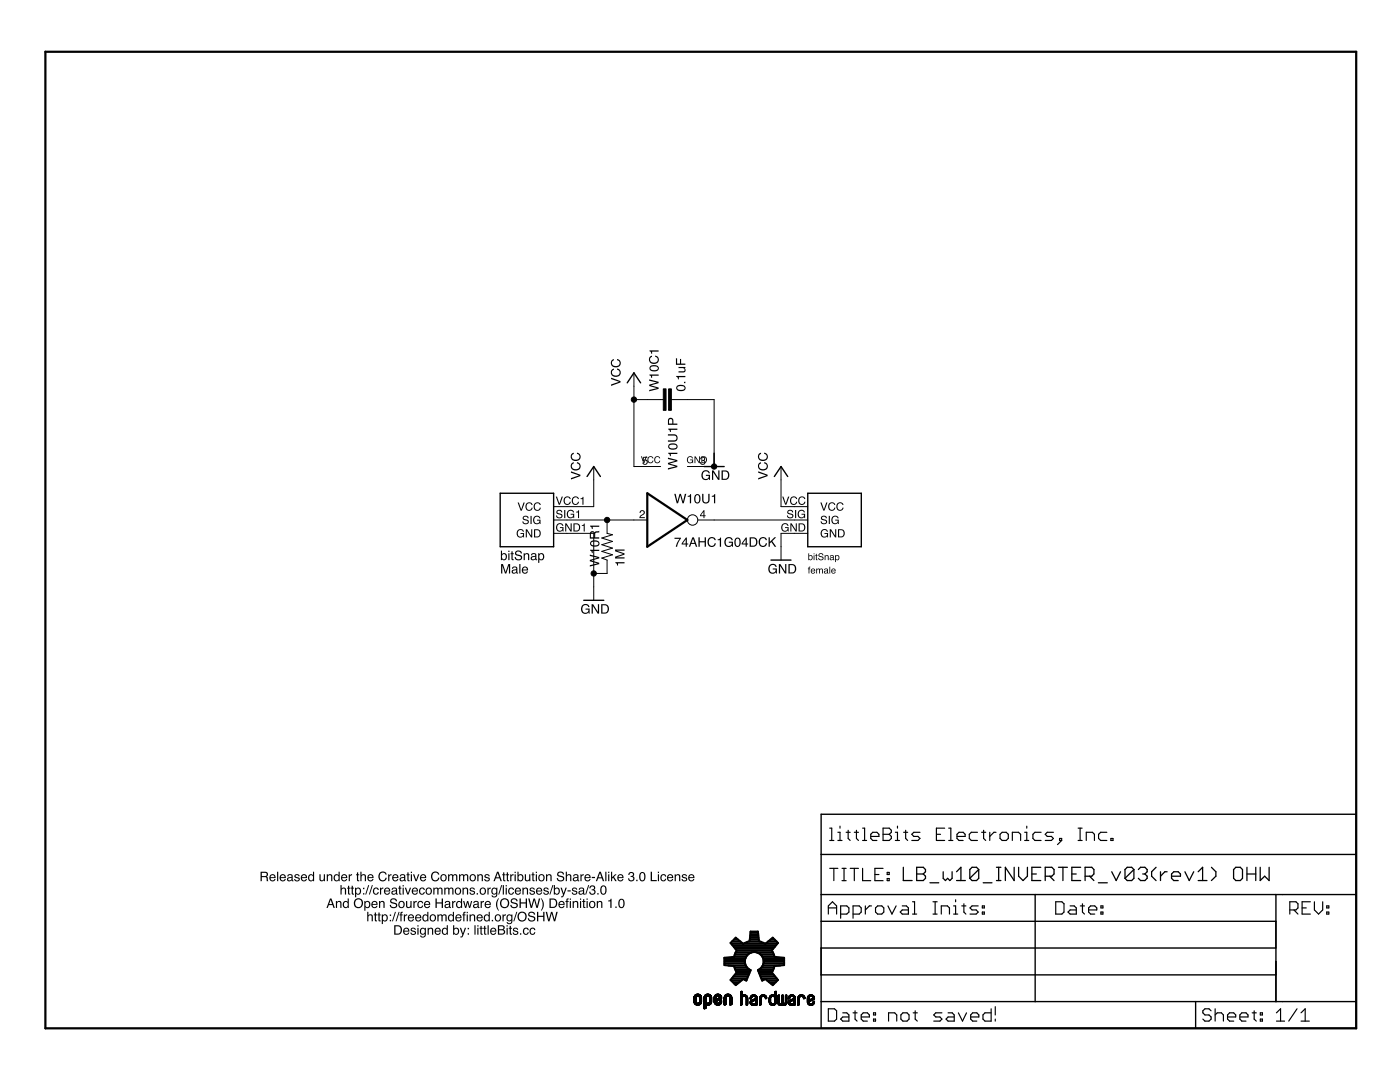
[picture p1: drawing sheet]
<svg xmlns="http://www.w3.org/2000/svg" width="279mm" height="216mm" viewBox="0 0 279 216" stroke-linecap="round" stroke-linejoin="round" font-family="sans-serif">
<g fill="#000">
<path d="M122 75.4l1.8 .6v.3l-1.8 .7v-.3l1.6-.5-1.6-.6zM122.1 73.8l.4-.3v.3a.64 .64 0 0 0-.3 .9 .64 .64 0 0 0 .9 .2 .57 .57 0 0 0 .6-.5 .57 .57 0 0 0-.6-.6v-.3a.88 .88 0 0 1 .7 1.2 .88 .88 0 0 1-1.2 .5 .87 .87 0 0 1-.5-1.4zM122.1 71.9l.4-.2v.2a.64 .64 0 0 0-.3 .9 .64 .64 0 0 0 .9 .2 .57 .57 0 0 0 .6-.5 .57 .57 0 0 0-.6-.6v-.3a.88 .88 0 0 1 .7 1.2 .88 .88 0 0 1-1.2 .5 .87 .87 0 0 1-.5-1.4z" fill-rule="evenodd"/>
<path d="M129.6 75.7l1.8 .5v.3l-1.5 .4 1.5 .4v.3l-1.8 .5v-.3l1.5-.3-1.5-.5v-.2l1.5-.5-1.5-.3zM129.6 74.7h1.8v.3h-1.3v.4h-.1zM129.7 73.1a1.12 1.12 0 0 1 1.8 .4 1.02 1.02 0 0 1-.9 .6 1.02 1.02 0 0 1-1-.6zM129.9 73.3a.57 .57 0 0 0 .2 .6 .57 .57 0 0 0 .6 0 .39 .39 0 0 0 .6-.4 .39 .39 0 0 0-.5-.4zM129.7 71.2l.4-.2v.2a.64 .64 0 0 0-.3 .9 .64 .64 0 0 0 .9 .2 .57 .57 0 0 0 .6-.5 .57 .57 0 0 0-.5-.6v-.2a.88 .88 0 0 1 .7 1.1 .88 .88 0 0 1-1.3 .5 .87 .87 0 0 1-.5-1.4zM129.6 69.9h1.8v.3h-1.3v.4h-.1z" fill-rule="evenodd"/>
<path d="M135.1 77a1.12 1.12 0 0 1 1.7 .4 1.02 1.02 0 0 1-.9 .7 1.02 1.02 0 0 1-1-.7zM135.2 77.2a.57 .57 0 0 0 .3 .6 .57 .57 0 0 0 .6 0 .39 .39 0 0 0 .5-.3 .39 .39 0 0 0-.5-.5zM136.5 76.2h.3v.3h-.3zM135 75h1.8v.3h-1.3v.4h-.2zM135.4 73.2h1.4v.2h-.2a.48 .48 0 0 1 .2 .6 .48 .48 0 0 1-.5 .3h-.9v-.2h.9a.35 .35 0 0 0 .3-.5 .35 .35 0 0 0-.5-.2h-.7zM134.9 71.5h.2v1h.6v-.9h.2v.9h.9v.3h-1.9z" fill-rule="evenodd"/>
<path d="M110.9 99.1h.3l.4 1.4 .5-1.4h.2l-.6 1.6h-.2zM112.7 99.3a.7 .7 0 0 1 .7-.2 .7 .7 0 0 1 .5 .5h-.2a.55 .55 0 0 0-.8-.3 .55 .55 0 0 0-.2 .8 .5 .5 0 0 0 .5 .5 .5 .5 0 0 0 .5-.5h.2a.78 .78 0 0 1-1.1 .6 .78 .78 0 0 1-.2-1.2zM114.3 99.3a.7 .7 0 0 1 .7-.2 .7 .7 0 0 1 .5 .5h-.2a.55 .55 0 0 0-.7-.3 .55 .55 0 0 0-.3 .8 .5 .5 0 0 0 .5 .5 .5 .5 0 0 0 .5-.5h.3a.78 .78 0 0 1-1.2 .6 .78 .78 0 0 1-.2-1.2zM115.9 99.4l.5-.3v1.6h-.2v-1.1h-.3z" fill-rule="evenodd"/>
<path d="M113.9 94l1.9 .7v.3l-1.9 .7v-.3l1.6-.5-1.6-.6zM114.1 92.5l.4-.3v.3a.64 .64 0 0 0-.3 .9 .64 .64 0 0 0 .9 .2 .57 .57 0 0 0 .6-.6 .57 .57 0 0 0-.6-.5v-.3a.88 .88 0 0 1 .7 1.1 .88 .88 0 0 1-1.2 .6 .87 .87 0 0 1-.5-1.4zM114.1 90.6l.4-.3v.3a.64 .64 0 0 0-.3 .9 .64 .64 0 0 0 .9 .2 .57 .57 0 0 0 .6-.6 .57 .57 0 0 0-.6-.5v-.3a.88 .88 0 0 1 .7 1.2 .88 .88 0 0 1-1.2 .5 .87 .87 0 0 1-.5-1.4z" fill-rule="evenodd"/>
<path d="M127.9 91.1h.2l.4 1.1 .4-1.1h.2l-.5 1.3h-.2zM129.4 91.2l.2-.2 .5 .1 .2 .2 .1 .2h-.2a.46 .46 0 0 0-.7-.1 .46 .46 0 0 0 0 .7 .46 .46 0 0 0 .7-.1l.2-.1a.65 .65 0 0 1-.9 .5 .65 .65 0 0 1-.2-1zM130.7 91.2l.3-.2 .4 .1 .3 .2 .1 .2h-.2a.46 .46 0 0 0-.7-.1 .46 .46 0 0 0 0 .7 .46 .46 0 0 0 .7-.1l.2-.1a.65 .65 0 0 1-1 .5 .65 .65 0 0 1-.2-1z" fill-rule="evenodd"/>
<path d="M128.4 91.2h.8v.1h-.7v.5a.55 .55 0 0 1 .7 .2 .55 .55 0 0 1-.3 .8 .55 .55 0 0 1-.7-.5h.2a.35 .35 0 0 0 .5 .2 .35 .35 0 0 0 .1-.6 .35 .35 0 0 0-.6 .1h-.2z" fill-rule="evenodd"/>
<path d="M133.3 91.3l1.9 .5v.3l-1.6 .4 1.6 .4v.3l-1.9 .5v-.3l1.5-.3-1.5-.5v-.2l1.5-.5-1.5-.3zM133.4 90.3h1.8v.3h-1.3v.4h-.2zM133.5 88.7a1.12 1.12 0 0 1 1.7 .4 1.02 1.02 0 0 1-.9 .6 1.02 1.02 0 0 1-1-.6zM133.6 88.9a.57 .57 0 0 0 .3 .6 .57 .57 0 0 0 .6 0 .39 .39 0 0 0 .5-.4 .39 .39 0 0 0-.5-.4zM133.3 86.7h1.1a.75 .75 0 0 1 .8 .7 .75 .75 0 0 1-.8 .7h-1.1v-.2h1.2a.49 .49 0 0 0 .5-.5 .49 .49 0 0 0-.5-.5h-1.2zM133.4 85.5h1.8v.3h-1.3v.4h-.2zM133.4 83.5a.55 .55 0 0 1 .7-.1 .55 .55 0 0 1 .3 .5v.6h.8v.3h-1.9zM133.7 83.7l-.2 .8h.7l-.1-.8z" fill-rule="evenodd"/>
<path d="M134.6 98.5h.2l.4 1.6 .4-1.6h.3l.4 1.6 .4-1.6h.3l-.5 1.9h-.3l-.4-1.5-.5 1.5h-.2zM137.2 98.9l.7-.3v1.8h-.2v-1.3h-.5zM138.7 98.8a.66 .66 0 0 1 .9-.1 .66 .66 0 0 1 .2 .8 .67 .67 0 0 1-.3 .8 .67 .67 0 0 1-.8-.1l-.2-.9zM139 98.8a.96 .96 0 0 0 .2 1.5 .89 .89 0 0 0 0-1.5zM140.1 98.5h.3v1.2a.49 .49 0 0 0 .5 .5 .49 .49 0 0 0 .5-.5v-1.2h.2v1.1a.75 .75 0 0 1-.7 .9 .75 .75 0 0 1-.8-.9zM142.1 98.9l.6-.3v1.8h-.2v-1.3h-.4z" fill-rule="evenodd"/>
<path d="M137.3 91.2a.6 .6 0 0 1 1 .3h-.2a.48 .48 0 0 0-.7-.1 .48 .48 0 0 0 0 .7 .48 .48 0 0 0 .7-.1l.1-.2h-.5v-.1h.6v.7l-.1-.2a.68 .68 0 0 1-1 0 .68 .68 0 0 1 .1-1zM138.6 91.1h.2l.7 1.1v-1.1h.2v1.3h-.2l-.7-1.1v1.1h-.2zM140.2 91.2v1.1h.3a.53 .53 0 0 0 .4-.6 .53 .53 0 0 0-.4-.5zM140 91.1h.5a.68 .68 0 0 1 .6 .6 .68 .68 0 0 1-.6 .7h-.5z" fill-rule="evenodd"/>
<path d="M139.9 91.2a.46 .46 0 0 1 .7 0 .46 .46 0 0 1-.1 .7 .52 .52 0 0 1-.1 .9 .52 .52 0 0 1-.7-.6h.2a.32 .32 0 0 0 .5 .4 .32 .32 0 0 0 0-.6h-.3l.1-.2a.26 .26 0 0 0 .3-.2 .26 .26 0 0 0-.2-.3l-.3 .1-.1 .2h-.2z" fill-rule="evenodd"/>
<path d="M140.2 94.1a.84 .84 0 0 1 1.5 .3h-.3a.65 .65 0 0 0-.9-.3 .65 .65 0 0 0-.2 .9 .6 .6 0 0 0 .6 .6 .6 .6 0 0 0 .6-.6h-.6v-.3h.8v1.1h-.2v-.3a.92 .92 0 0 1-1.3 .1 .92 .92 0 0 1-.1-1.3zM142.1 93.9h.3l.9 1.5v-1.5h.3v1.9h-.3l-1-1.6v1.6h-.2zM144.3 94.1v1.4h.4a.74 .74 0 0 0 .6-.7 .74 .74 0 0 0-.6-.7zM144 93.9h.8a.95 .95 0 0 1 .8 .9 .95 .95 0 0 1-.8 1h-.8z" fill-rule="evenodd"/>
<path d="M151.3 94l1.9 .7v.3l-1.9 .7v-.3l1.6-.5-1.6-.6zM151.5 92.5l.4-.3v.3a.64 .64 0 0 0-.3 .9 .64 .64 0 0 0 .9 .2 .57 .57 0 0 0 .5-.6 .57 .57 0 0 0-.5-.5v-.3a.88 .88 0 0 1 .7 1.1 .88 .88 0 0 1-1.2 .6 .87 .87 0 0 1-.5-1.4zM151.5 90.6l.4-.3v.3a.64 .64 0 0 0-.3 .9 .64 .64 0 0 0 .9 .2 .57 .57 0 0 0 .5-.6 .57 .57 0 0 0-.5-.5v-.3a.88 .88 0 0 1 .7 1.2 .88 .88 0 0 1-1.2 .5 .87 .87 0 0 1-.5-1.4z" fill-rule="evenodd"/>
<path d="M156.1 99.1h.3l.4 1.4 .5-1.4h.2l-.6 1.6h-.2zM157.9 99.3a.7 .7 0 0 1 .7-.2 .7 .7 0 0 1 .5 .5h-.2a.55 .55 0 0 0-.8-.3 .55 .55 0 0 0-.2 .8 .5 .5 0 0 0 .5 .5 .5 .5 0 0 0 .5-.5h.2a.78 .78 0 0 1-1.1 .6 .78 .78 0 0 1-.3-1.2zM159.5 99.3a.7 .7 0 0 1 .7-.2 .7 .7 0 0 1 .5 .5h-.2a.55 .55 0 0 0-.8-.3 .55 .55 0 0 0-.2 .8 .5 .5 0 0 0 .5 .5 .5 .5 0 0 0 .5-.5h.2a.78 .78 0 0 1-1.1 .6 .78 .78 0 0 1-.2-1.2z" fill-rule="evenodd"/>
<path d="M100 109.9h.2v.7a.63 .63 0 0 1 .9 0 .63 .63 0 0 1 0 .8 .52 .52 0 0 1-.4 .4 .52 .52 0 0 1-.5-.2v.2h-.2zM100.3 110.7a.48 .48 0 0 0-.1 .6 .48 .48 0 0 0 .6 .2 .48 .48 0 0 0 .1-.7 .48 .48 0 0 0-.6-.1zM101.4 110.4h.3v1.4h-.3zM101.4 109.9h.3v.2h-.3zM102.1 110h.2v.4h.2v.2h-.2v.9l.2 .1v.2h-.3l-.1-.2v-1h-.2v-.2h.2zM103 110a.74 .74 0 0 1 1.2 .4h-.3a.44 .44 0 0 0-.4-.3 .44 .44 0 0 0-.5 .4l.1 .1a.98 .98 0 0 1 1.1 .6 .76 .76 0 0 1-.8 .6 .76 .76 0 0 1-.7-.6h.3a.5 .5 0 0 0 .5 .4 .5 .5 0 0 0 .4-.5l-.3-.1a.58 .58 0 0 1-.7-.3 .58 .58 0 0 1 .1-.7zM104.5 110.4h.2v.2a.49 .49 0 0 1 .6-.2 .49 .49 0 0 1 .3 .5v.9h-.2v-.9a.34 .34 0 0 0-.4-.3 .34 .34 0 0 0-.3 .4v.8h-.2zM106.2 111.3l-.1 .1a.35 .35 0 0 0 .5 .2 .35 .35 0 0 0 .2-.5zM106.1 110.5l.4-.1a.44 .44 0 0 1 .5 .3v.9l.2 .2h-.3l-.1-.2a.46 .46 0 0 1-.8 .1 .46 .46 0 0 1 .3-.7l.5-.1a.31 .31 0 0 0-.3-.4 .31 .31 0 0 0-.3 .3h-.2zM107.8 110.7a.48 .48 0 0 0-.1 .6 .48 .48 0 0 0 .6 .2 .48 .48 0 0 0 .1-.7 .48 .48 0 0 0-.6-.1zM107.4 110.4h.2v.2a.61 .61 0 0 1 .9-.1 .61 .61 0 0 1 .1 .8 .54 .54 0 0 1-.4 .5 .54 .54 0 0 1-.6-.2v.7h-.2z" fill-rule="evenodd"/>
<path d="M100 112.6h.4l.5 1.5 .6-1.5h.3v1.8h-.2v-1.6l-.6 1.6h-.2l-.6-1.6 .1 1.6h-.3zM102.4 114l-.1 .1a.35 .35 0 0 0 .5 .1 .35 .35 0 0 0 .2-.4zM102.3 113.1l.4-.1a.44 .44 0 0 1 .6 .4v.8l.1 .2h-.3l-.1-.1a.46 .46 0 0 1-.8 .1 .46 .46 0 0 1 .3-.7l.5-.2a.31 .31 0 0 0-.3-.3 .31 .31 0 0 0-.3 .3h-.2zM103.6 112.6h.3v1.8h-.3zM104.3 113.2a.63 .63 0 0 1 .8-.1 .63 .63 0 0 1 .3 .7h-1a.39 .39 0 0 0 .3 .5 .39 .39 0 0 0 .4-.3h.3a.67 .67 0 0 1-1 .4 .67 .67 0 0 1-.2-1zM104.5 113.3l-.1 .3h.8l-.2-.3z" fill-rule="evenodd"/>
<path d="M103.3 100.3h.3l.4 1.4 .5-1.4h.2l-.6 1.6h-.2zM105.1 100.5a.7 .7 0 0 1 .7-.3 .7 .7 0 0 1 .5 .6h-.2a.55 .55 0 0 0-.8-.3 .55 .55 0 0 0-.2 .8 .5 .5 0 0 0 .5 .4 .5 .5 0 0 0 .5-.4h.2a.78 .78 0 0 1-1.1 .6 .78 .78 0 0 1-.3-1.3zM106.7 100.5a.7 .7 0 0 1 .7-.3 .7 .7 0 0 1 .5 .6h-.2a.55 .55 0 0 0-.8-.3 .55 .55 0 0 0-.2 .8 .5 .5 0 0 0 .5 .4 .5 .5 0 0 0 .5-.4h.2a.78 .78 0 0 1-1.1 .6 .78 .78 0 0 1-.2-1.3z" fill-rule="evenodd"/>
<path d="M103.3 105.8a.72 .72 0 0 1 1.3 .3h-.3a.59 .59 0 0 0-.8-.2 .59 .59 0 0 0-.1 .9 .52 .52 0 0 0 .6 .3 .52 .52 0 0 0 .4-.6h-.5v-.1h.7v.8h-.2v-.2a.79 .79 0 0 1-1.1 .1 .79 .79 0 0 1-.1-1.1zM104.9 105.6h.3l.8 1.3v-1.3h.2v1.6h-.2l-.9-1.3v1.3h-.2zM106.8 105.8v1.2h.4a.64 .64 0 0 0 .5-.6 .64 .64 0 0 0-.5-.6zM106.6 105.6h.6a.82 .82 0 0 1 .7 .8 .82 .82 0 0 1-.7 .8h-.6z" fill-rule="evenodd"/>
<path d="M104.5 103a.64 .64 0 0 1 1 .4h-.2a.38 .38 0 0 0-.4-.3 .38 .38 0 0 0-.4 .4h.1a.7 .7 0 0 1 .9 .9 .7 .7 0 0 1-.8 .2 .7 .7 0 0 1-.5-.6h.3a.43 .43 0 0 0 .4 .4 .43 .43 0 0 0 .4-.4h-.1a.76 .76 0 0 1-.9-.8zM105.9 102.9h.2v1.7h-.2zM106.6 103.1a.72 .72 0 0 1 1.2 .3h-.2a.59 .59 0 0 0-.8-.2 .59 .59 0 0 0-.1 .9 .52 .52 0 0 0 .6 .3 .52 .52 0 0 0 .4-.5h-.5v-.2h.7v.9h-.2v-.2a.79 .79 0 0 1-1.1 0 .79 .79 0 0 1-.1-1.1z" fill-rule="evenodd"/>
<path d="M111.2 101.9a.64 .64 0 0 1 1 .3h-.2a.38 .38 0 0 0-.4-.3 .38 .38 0 0 0-.3 .4v.1a.7 .7 0 0 1 .9 .8 .7 .7 0 0 1-.7 .2 .7 .7 0 0 1-.5-.5h.2a.43 .43 0 0 0 .4 .3 .43 .43 0 0 0 .4-.3v-.1a.76 .76 0 0 1-.9-.8zM112.6 101.8h.2v1.6h-.2zM113.3 101.9a.72 .72 0 0 1 1.3 .4h-.2a.59 .59 0 0 0-.9-.3 .59 .59 0 0 0-.1 .9 .52 .52 0 0 0 .6 .3 .52 .52 0 0 0 .4-.5h-.5v-.2h.7v.9h-.1l-.1-.2a.79 .79 0 0 1-1.1 0 .79 .79 0 0 1-.1-1.1zM115 102.1l.6-.3v1.6h-.2v-1.1h-.4z" fill-rule="evenodd"/>
<path d="M111.2 104.6a.72 .72 0 0 1 1.2 .3h-.2a.59 .59 0 0 0-.9-.2 .59 .59 0 0 0 0 .9 .52 .52 0 0 0 .5 .3 .52 .52 0 0 0 .5-.5h-.6v-.2h.8v.9h-.2v-.3a.79 .79 0 0 1-1.1 .1 .79 .79 0 0 1-.1-1.1zM112.8 104.4h.3l.8 1.3v-1.3h.2v1.7h-.3l-.8-1.4v1.4h-.2zM114.7 104.6v1.3h.4a.64 .64 0 0 0 .5-.7 .64 .64 0 0 0-.5-.6zM114.4 104.4h.7a.82 .82 0 0 1 .7 .8 .82 .82 0 0 1-.7 .9h-.7zM116.1 104.8l.6-.3v1.6h-.2v-1.2h-.4z" fill-rule="evenodd"/>
<path d="M117.7 110.7l1.9 .5v.2l-1.6 .5 1.6 .4v.3l-1.9 .5v-.3l1.5-.4-1.5-.4v-.3l1.5-.4-1.5-.4zM117.8 109.7h1.8v.2h-1.3v.5h-.2zM117.9 108.1a1.12 1.12 0 0 1 1.7 .4 1.02 1.02 0 0 1-.9 .6 1.02 1.02 0 0 1-.9-.6zM118 108.3a.57 .57 0 0 0 .3 .5 .57 .57 0 0 0 .6 0 .39 .39 0 0 0 .5-.3 .39 .39 0 0 0-.5-.4zM118.1 106.3l-.2 .2v.7h.7l-.1-.9zM117.9 106.1l.5-.1 .3 .2 .2-.2 .7-.1v.3l-.7 .1-.1 .3v.6h.8v.3h-1.9a1.62 1.62 0 0 1 .2-1.4zM117.8 104.9h1.8v.2h-1.3v.5h-.2z" fill-rule="evenodd"/>
<path d="M122.8 112.2h1.8v.2h-1.3v.5h-.1zM122.8 109.6h1.8v.3h-1.5l1.5 .5v.3l-1.5 .5h1.5v.2h-1.8v-.3l1.5-.6-1.5-.5z" fill-rule="evenodd"/>
<path d="M127.8 101.9a.55 .55 0 0 1 .9 .3 .55 .55 0 0 1-.6 .7l-.3 .3h.9v.2h-1.1l.2-.5 .4-.3a.33 .33 0 0 0 .3-.3 .33 .33 0 0 0-.4-.3 .33 .33 0 0 0-.3 .4h-.2z" fill-rule="evenodd"/>
<path d="M134.6 107.3h1.3l-.8 1.8h-.2l.1-.5 .6-1.1h-1zM136.8 107.6l-.5 .8h.5zM136.9 107.3h.2v1.1h.2v.2h-.2v.5h-.3v-.5h-.8v-.2zM138.3 107.5l-.3 .8h.6zM138.2 107.2h.3l.7 1.9h-.3l-.2-.6h-.8l-.2 .6h-.2zM139.4 107.2h.2v.8h1v-.8h.3v1.9h-.3v-.9h-1v.9h-.2zM141.4 107.5a.82 .82 0 0 1 .8-.3 .82 .82 0 0 1 .6 .6h-.2a.64 .64 0 0 0-.9-.3 .64 .64 0 0 0-.2 .9 .57 .57 0 0 0 .5 .5 .57 .57 0 0 0 .6-.5h.3a.88 .88 0 0 1-1.2 .7 .88 .88 0 0 1-.5-1.2zM143.2 107.6l.7-.3v1.8h-.2v-1.3h-.5zM144.8 107.4a.84 .84 0 0 1 1.5 .4h-.3a.65 .65 0 0 0-.9-.3 .65 .65 0 0 0-.3 .9 .6 .6 0 0 0 .7 .5 .6 .6 0 0 0 .5-.6h-.5v-.2h.8v1h-.2v-.2a.92 .92 0 0 1-1.3 0 .92 .92 0 0 1-.1-1.3zM146.8 107.4a.66 .66 0 0 1 .8 0 .66 .66 0 0 1 .2 .8 .67 .67 0 0 1-.2 .8 .67 .67 0 0 1-.9-.1l-.1-.9zM147 107.5a.96 .96 0 0 0 .2 1.4 .89 .89 0 0 0 0-1.4zM148.8 107.6l-.6 .8h.6zM148.8 107.3h.2v1.1h.3v.2h-.3v.5h-.2v-.5h-.8v-.2zM149.9 107.4v1.5h.4a.74 .74 0 0 0 .6-.7 .74 .74 0 0 0-.6-.8zM149.6 107.2h.8a.95 .95 0 0 1 .8 1 .95 .95 0 0 1-.8 .9h-.8zM151.6 107.5a.82 .82 0 0 1 .8-.3 .82 .82 0 0 1 .7 .6h-.3a.64 .64 0 0 0-.9-.3 .64 .64 0 0 0-.2 .9 .57 .57 0 0 0 .5 .5 .57 .57 0 0 0 .6-.5h.3a.88 .88 0 0 1-1.2 .7 .88 .88 0 0 1-.5-1.2zM153.4 107.2h.2v.9l1-.9h.3l-.8 .8 .8 1.1h-.3l-.7-.9-.3 .2v.7h-.2z" fill-rule="evenodd"/>
<path d="M140.4 102.1l-.5 .7h.5zM140.4 101.8h.2v1h.2v.2h-.2v.4h-.2v-.4h-.7v-.2z" fill-rule="evenodd"/>
<path d="M153.6 112.8a.84 .84 0 0 1 1.4 .3h-.2a.65 .65 0 0 0-.9-.3 .65 .65 0 0 0-.3 .9 .6 .6 0 0 0 .6 .6 .6 .6 0 0 0 .6-.7h-.6v-.2h.8v1h-.1l-.1-.2a.92 .92 0 0 1-1.3 .1 .92 .92 0 0 1-.1-1.3zM155.4 112.6h.3l1 1.5v-1.5h.2v1.8h-.3l-.9-1.5v1.5h-.3zM157.6 112.8v1.4h.5a.74 .74 0 0 0 .5-.7 .74 .74 0 0 0-.5-.7zM157.3 112.6h.8a.95 .95 0 0 1 .8 .9 .95 .95 0 0 1-.8 .9h-.8z" fill-rule="evenodd"/>
<path d="M156.1 104.6a.72 .72 0 0 1 1.3 .3h-.3a.59 .59 0 0 0-.8-.2 .59 .59 0 0 0-.1 .9 .52 .52 0 0 0 .6 .3 .52 .52 0 0 0 .4-.5h-.5v-.2h.7v.9h-.2v-.3a.79 .79 0 0 1-1.1 .1 .79 .79 0 0 1-.1-1.1zM157.7 104.4h.3l.8 1.3v-1.3h.2v1.7h-.2l-.9-1.4v1.4h-.2zM159.6 104.6v1.3h.4a.64 .64 0 0 0 .5-.7 .64 .64 0 0 0-.5-.6zM159.4 104.4h.6a.82 .82 0 0 1 .7 .8 .82 .82 0 0 1-.7 .9h-.6z" fill-rule="evenodd"/>
<path d="M157.3 101.9a.64 .64 0 0 1 1 .3h-.2a.38 .38 0 0 0-.4-.3 .38 .38 0 0 0-.4 .4l.1 .1a.7 .7 0 0 1 .9 .8 .7 .7 0 0 1-.8 .2 .7 .7 0 0 1-.5-.5h.3a.43 .43 0 0 0 .4 .3 .43 .43 0 0 0 .4-.3l-.1-.1a.76 .76 0 0 1-.9-.8zM158.7 101.8h.2v1.6h-.2zM159.4 101.9a.72 .72 0 0 1 1.2 .4h-.2a.59 .59 0 0 0-.8-.3 .59 .59 0 0 0-.1 .9 .52 .52 0 0 0 .6 .3 .52 .52 0 0 0 .4-.5h-.5v-.2h.7v.9h-.2v-.2a.79 .79 0 0 1-1.1 0 .79 .79 0 0 1-.1-1.1z" fill-rule="evenodd"/>
<path d="M161.3 110.4h.2v.5a.44 .44 0 0 1 .6 0 .44 .44 0 0 1 .1 .6l-.3 .3-.4-.2-.2 .2zM161.6 111a.34 .34 0 0 0-.1 .5 .34 .34 0 0 0 .4 0 .34 .34 0 0 0 .1-.4 .34 .34 0 0 0-.4-.1zM162.4 110.8h.1v1h-.1zM162.4 110.4h.1v.2h-.1zM162.8 110.5h.2v.3h.2v.1h-.2v.7l.2 .2-.4-.1v-.8h-.1zM163.5 110.5l.3-.1a.44 .44 0 0 1 .5 .4h-.1a.31 .31 0 0 0-.4-.3 .31 .31 0 0 0-.3 .4h.1a.54 .54 0 0 1 .6 .2 .54 .54 0 0 1 0 .6l-.4 .1a.47 .47 0 0 1-.5-.5h.2a.36 .36 0 0 0 .3 .4 .36 .36 0 0 0 .4-.4h-.1a.56 .56 0 0 1-.5-.2 .56 .56 0 0 1-.1-.6zM164.6 110.8h.1v.1a.35 .35 0 0 1 .4-.1 .35 .35 0 0 1 .3 .3v.7h-.2v-.7a.24 .24 0 0 0-.3-.2 .24 .24 0 0 0-.2 .4v.5h-.1zM165.8 111.4l-.1 .1a.23 .23 0 0 0 .4 .1 .23 .23 0 0 0 .1-.3zM165.7 110.8h.5l.2 .1 .1 .9-.3-.2a.33 .33 0 0 1-.5 .1 .33 .33 0 0 1 .2-.5l.3-.1a.22 .22 0 0 0-.2-.2 .22 .22 0 0 0-.2 .2h-.2zM166.9 110.9a.32 .32 0 0 0-.1 .6 .32 .32 0 0 0 .6-.2l-.2-.4zM166.7 110.8h.1v.1a.45 .45 0 0 1 .7 .4 .45 .45 0 0 1-.7 .4v.5h-.1z" fill-rule="evenodd"/>
<path d="M161.4 113.1h.3l-.2 .2 .2 .3h-.2v.8h-.1v-.8h-.2zM161.9 113.6a.45 .45 0 0 1 .6-.1 .45 .45 0 0 1 .2 .5h-.7a.28 .28 0 0 0 .2 .3 .28 .28 0 0 0 .3-.2h.2l-.1 .1a.5 .5 0 0 1-.7 .1 .5 .5 0 0 1 0-.7zM162.1 113.7l-.1 .2h.5l-.1-.3zM162.9 113.5h.2v.1a.32 .32 0 0 1 .5 0 .33 .33 0 0 1 .4-.2 .33 .33 0 0 1 .2 .4v.6h-.1l-.1-.7-.1-.1-.2 .1-.1 .7h-.1v-.8h-.3l-.1 .2v.6h-.2zM164.6 114.1v.1a.23 .23 0 0 0 .3 .1 .23 .23 0 0 0 .1-.3zM164.6 113.5l.4-.1 .2 .2 .2 .8-.3-.1a.33 .33 0 0 1-.6 .1 .33 .33 0 0 1 .2-.5l.4-.1a.22 .22 0 0 0-.2-.2 .22 .22 0 0 0-.3 .2h-.1zM165.5 113.1h.2v1.3h-.2zM166 113.6a.45 .45 0 0 1 .6-.1 .45 .45 0 0 1 .2 .5h-.7a.28 .28 0 0 0 .2 .3 .28 .28 0 0 0 .3-.2h.2l-.1 .1a.5 .5 0 0 1-.7 .1 .5 .5 0 0 1 0-.7zM166.1 113.7v.2h.5l-.1-.3z" fill-rule="evenodd"/>
<path d="M163.7 100.3h.3l.4 1.3 .5-1.3h.2l-.6 1.6h-.2zM165.5 100.5a.7 .7 0 0 1 .7-.3 .7 .7 0 0 1 .5 .6h-.2a.55 .55 0 0 0-.8-.3 .55 .55 0 0 0-.2 .8 .5 .5 0 0 0 .5 .4 .5 .5 0 0 0 .5-.4h.2a.78 .78 0 0 1-1.1 .5 .78 .78 0 0 1-.2-1.2zM167.1 100.5a.7 .7 0 0 1 .7-.3 .7 .7 0 0 1 .5 .6h-.2a.55 .55 0 0 0-.7-.3 .55 .55 0 0 0-.3 .8 .5 .5 0 0 0 .5 .4 .5 .5 0 0 0 .5-.4h.2a.78 .78 0 0 1-1.1 .5 .78 .78 0 0 1-.2-1.2z" fill-rule="evenodd"/>
<path d="M164 103a.64 .64 0 0 1 1 .4h-.2a.38 .38 0 0 0-.4-.3 .38 .38 0 0 0-.3 .4 .7 .7 0 0 1 .9 .9 .7 .7 0 0 1-.7 .2 .7 .7 0 0 1-.5-.6h.2a.43 .43 0 0 0 .4 .4 .43 .43 0 0 0 .4-.4 .76 .76 0 0 1-.9-.8zM165.4 102.9h.2v1.7h-.2zM166.1 103.1a.72 .72 0 0 1 1.3 .3h-.2a.59 .59 0 0 0-.9-.2 .59 .59 0 0 0-.1 .9 .52 .52 0 0 0 .6 .3 .52 .52 0 0 0 .4-.5h-.5v-.2h.7v.9h-.1l-.1-.2a.79 .79 0 0 1-1.1 0 .79 .79 0 0 1-.1-1.1z" fill-rule="evenodd"/>
<path d="M164 105.8a.72 .72 0 0 1 1.2 .3h-.2a.59 .59 0 0 0-.9-.2 .59 .59 0 0 0 0 .9 .52 .52 0 0 0 .5 .3 .52 .52 0 0 0 .5-.6h-.6v-.1h.8v.8h-.2v-.2a.79 .79 0 0 1-1.1 .1 .79 .79 0 0 1-.1-1.1zM165.6 105.6h.3l.8 1.3v-1.3h.2v1.6h-.3l-.8-1.3v1.3h-.2zM167.5 105.8v1.2h.4a.64 .64 0 0 0 .5-.6 .64 .64 0 0 0-.5-.6zM167.2 105.6h.7a.82 .82 0 0 1 .7 .8 .82 .82 0 0 1-.7 .8h-.7z" fill-rule="evenodd"/>
<path d="M116.2 120.8a.84 .84 0 0 1 1.4 .3h-.2a.65 .65 0 0 0-.9-.3 .65 .65 0 0 0-.3 .9 .6 .6 0 0 0 .7 .6 .6 .6 0 0 0 .5-.7h-.6v-.2h.9v1h-.2v-.2a.92 .92 0 0 1-1.3 .1 .92 .92 0 0 1-.1-1.3zM118.1 120.6h.3l.9 1.5v-1.5h.3v1.8h-.3l-1-1.5v1.5h-.2zM120.2 120.8v1.4h.5a.74 .74 0 0 0 .6-.7 .74 .74 0 0 0-.6-.7zM120 120.6h.7a.95 .95 0 0 1 .8 .9 .95 .95 0 0 1-.8 .9h-.7z" fill-rule="evenodd"/>
<path d="M52.3 174.2v.6h.5a.33 .33 0 0 0 .4-.3 .33 .33 0 0 0-.3-.3zM52 173.9a1.62 1.62 0 0 1 1.4 .2l.1 .5-.3 .3 .2 .2 .2 .7h-.4v-.7l-.4-.1h-.5v.8h-.3zM53.9 174.6a.63 .63 0 0 1 .8-.1 .63 .63 0 0 1 .3 .7h-1a.39 .39 0 0 0 .3 .5 .39 .39 0 0 0 .5-.3h.2a.67 .67 0 0 1-1 .4 .67 .67 0 0 1-.2-1zM54.1 174.7l-.1 .3h.8l-.2-.3zM55.3 173.9h.2v1.9h-.2zM56 174.6a.63 .63 0 0 1 .7-.1 .63 .63 0 0 1 .3 .7h-1a.39 .39 0 0 0 .3 .5 .39 .39 0 0 0 .5-.3h.2a.67 .67 0 0 1-.9 .4 .67 .67 0 0 1-.2-1zM56.2 174.7l-.2 .3h.8l-.2-.3zM57.5 175.3v.2a.35 .35 0 0 0 .5 .1 .35 .35 0 0 0 .1-.4zM57.5 174.5l.4-.1a.44 .44 0 0 1 .5 .4v.8l.2 .2h-.3l-.1-.2a.46 .46 0 0 1-.8 .2 .46 .46 0 0 1 .3-.8l.5-.1a.31 .31 0 0 0-.3-.3 .31 .31 0 0 0-.3 .3h-.3zM58.9 174.5h.7l.2 .4h-.2a.29 .29 0 0 0-.3-.3 .29 .29 0 0 0-.3 .3h.1a.58 .58 0 0 1 .6 .8 .6 .6 0 0 1-1-.3h.2a.33 .33 0 0 0 .4 .3 .33 .33 0 0 0 .3-.3l-.1-.1a.57 .57 0 0 1-.5-.2 .57 .57 0 0 1-.1-.6zM60.2 174.6a.63 .63 0 0 1 .8-.1 .63 .63 0 0 1 .3 .7h-1a.39 .39 0 0 0 .3 .5 .39 .39 0 0 0 .4-.3h.3a.67 .67 0 0 1-1 .4 .67 .67 0 0 1-.2-1zM60.4 174.7l-.1 .3h.7l-.1-.3zM61.8 174.8a.47 .47 0 0 0-.1 .6 .47 .47 0 0 0 .7 .1l.1-.4-.1-.3-.3-.2zM61.7 174.5l.5-.1 .3 .2v-.7h.2v1.9h-.2v-.2a.63 .63 0 0 1-.9 .1 .63 .63 0 0 1-.1-.9zM63.7 174.5h.3v.9a.35 .35 0 0 0 .5 .2 .35 .35 0 0 0 .1-.5v-.6h.3v1.3h-.3v-.2a.48 .48 0 0 1-.5 .2 .48 .48 0 0 1-.4-.4zM65.2 174.5h.2v.2a.49 .49 0 0 1 .6-.3 .49 .49 0 0 1 .3 .5v.9h-.2v-.8a.34 .34 0 0 0-.4-.3 .34 .34 0 0 0-.3 .4v.7h-.2zM66.9 174.8a.47 .47 0 0 0-.1 .6 .47 .47 0 0 0 .7 .1l.1-.4-.1-.3-.3-.2zM66.8 174.5l.5-.1 .3 .2v-.7h.2v1.9h-.2v-.2a.63 .63 0 0 1-.9 .1 .63 .63 0 0 1-.1-.9zM68.2 174.6a.63 .63 0 0 1 .8-.1 .63 .63 0 0 1 .3 .7h-1a.39 .39 0 0 0 .3 .5 .39 .39 0 0 0 .5-.3h.2a.67 .67 0 0 1-1 .4 .67 .67 0 0 1-.2-1zM68.4 174.7l-.1 .3h.8l-.2-.3zM69.6 174.5h.2v.2l.5-.3v.3l-.4 .2-.1 .9h-.2zM71.2 174.1h.3v.4h.2v.1h-.2v.9l.2 .1v.2h-.3l-.1-.1-.1-1.1h-.1v-.1h.1zM71.9 173.9h.3v.7a.48 .48 0 0 1 .5-.2 .48 .48 0 0 1 .3 .5v.9h-.2v-1l-.3-.2-.3 .3v.9h-.3zM73.5 174.6a.63 .63 0 0 1 .8-.1 .63 .63 0 0 1 .3 .7h-1a.39 .39 0 0 0 .2 .5 .39 .39 0 0 0 .5-.3h.2a.67 .67 0 0 1-.9 .4 .67 .67 0 0 1-.2-1zM73.7 174.7l-.1 .3h.7l-.2-.3zM75.7 174.2a.82 .82 0 0 1 .9-.3 .82 .82 0 0 1 .6 .6h-.3a.64 .64 0 0 0-.9-.3 .64 .64 0 0 0-.2 .9 .57 .57 0 0 0 .6 .6 .57 .57 0 0 0 .5-.6h.3a.88 .88 0 0 1-1.1 .7 .88 .88 0 0 1-.6-1.2zM77.5 174.5h.2v.2l.4-.3v.3l-.4 .2v.9h-.2zM78.4 174.6a.63 .63 0 0 1 .8-.1 .63 .63 0 0 1 .3 .7h-1a.39 .39 0 0 0 .3 .5 .39 .39 0 0 0 .5-.3h.2a.67 .67 0 0 1-1 .4 .67 .67 0 0 1-.2-1zM78.6 174.7l-.1 .3h.8l-.2-.3zM80 175.3v.2a.35 .35 0 0 0 .4 .1 .35 .35 0 0 0 .2-.4zM80 174.5l.3-.1a.44 .44 0 0 1 .6 .4v.8l.1 .2h-.2l-.1-.2a.46 .46 0 0 1-.8 .2 .46 .46 0 0 1 .3-.8l.4-.1a.31 .31 0 0 0-.2-.3 .31 .31 0 0 0-.4 .3h-.2zM81.3 174.1h.2v.4h.3v.1h-.3v.9l.3 .1v.2h-.4l-.1-.1v-1.1h-.2v-.1h.2zM82 174.5h.2v1.3h-.2zM82 173.9h.2v.3h-.2zM82.4 174.5h.3l.3 1.1 .4-1.1h.3l-.5 1.3h-.3zM84 174.6a.63 .63 0 0 1 .8-.1 .63 .63 0 0 1 .3 .7h-1a.39 .39 0 0 0 .2 .5 .39 .39 0 0 0 .5-.3h.2a.67 .67 0 0 1-.9 .4 .67 .67 0 0 1-.2-1zM84.2 174.7l-.1 .3h.7l-.2-.3zM86.2 174.2a.82 .82 0 0 1 .9-.3 .82 .82 0 0 1 .6 .6h-.3a.64 .64 0 0 0-.9-.3 .64 .64 0 0 0-.2 .9 .57 .57 0 0 0 .6 .6 .57 .57 0 0 0 .5-.6h.3a.88 .88 0 0 1-1.1 .7 .88 .88 0 0 1-.6-1.2zM88.2 174.8a.48 .48 0 0 0-.1 .7 .48 .48 0 0 0 .7 0 .48 .48 0 0 0 .1-.7 .48 .48 0 0 0-.7 0zM88 174.6a.67 .67 0 0 1 1 .1 .67 .67 0 0 1-.1 1 .67 .67 0 0 1-1-.2v-.5zM89.4 174.5h.3v.2a.45 .45 0 0 1 .7-.1 .46 .46 0 0 1 .6-.2 .46 .46 0 0 1 .3 .5v.9h-.3v-1l-.2-.2-.3 .2v1h-.3v-1.1h-.3l-.2 .2v.9h-.3zM91.6 174.5h.2v.2a.45 .45 0 0 1 .8-.1 .46 .46 0 0 1 .5-.2 .46 .46 0 0 1 .4 .5v.9h-.3v-1l-.2-.2-.3 .2v1h-.3v-1.1h-.3l-.2 .2-.1 .9h-.2zM94 174.8a.48 .48 0 0 0 0 .7 .48 .48 0 0 0 .7 0 .48 .48 0 0 0 0-.7 .48 .48 0 0 0-.7 0zM93.9 174.6a.67 .67 0 0 1 .9 .1 .67 .67 0 0 1-.1 1 .67 .67 0 0 1-.9-.2l-.1-.5zM95.3 174.5h.2v.2a.49 .49 0 0 1 .5-.3 .49 .49 0 0 1 .4 .5v.9h-.3v-.8a.34 .34 0 0 0-.4-.3 .34 .34 0 0 0-.2 .4v.7h-.2zM96.8 174.5h.7l.2 .4h-.2a.29 .29 0 0 0-.3-.3 .29 .29 0 0 0-.3 .3h.1a.58 .58 0 0 1 .6 .8 .6 .6 0 0 1-1-.3h.3a.33 .33 0 0 0 .3 .3 .33 .33 0 0 0 .3-.3v-.1a.57 .57 0 0 1-.6-.2 .57 .57 0 0 1-.1-.6zM99.3 174.2l-.3 .9h.6zM99.2 173.9h.3l.7 1.9h-.3l-.2-.5h-.8l-.2 .5h-.2zM100.4 174.1h.2v.4h.3v.1h-.3v.9l.3 .1v.2h-.3l-.2-.1v-1.1h-.2v-.1h.2zM101.1 174.1h.3v.4h.2v.1h-.2v.9l.2 .1v.2h-.3l-.1-.1-.1-1.1h-.1v-.1h.1zM101.8 174.5h.2v.2l.5-.3v.3l-.4 .2v.9h-.3zM102.7 174.5h.2v1.3h-.2zM102.7 173.9h.2v.3h-.2zM103.3 173.9h.2v.7a.63 .63 0 0 1 .9 0 .63 .63 0 0 1 0 .9 .52 .52 0 0 1-.4 .4 .52 .52 0 0 1-.5-.2v.1h-.2zM103.6 174.7a.48 .48 0 0 0-.1 .7 .48 .48 0 0 0 .6 .1 .48 .48 0 0 0 .1-.6 .48 .48 0 0 0-.6-.2zM104.7 174.5h.3v.9a.35 .35 0 0 0 .4 .2 .35 .35 0 0 0 .2-.5v-.6h.2v1.3h-.2v-.2a.48 .48 0 0 1-.5 .2 .48 .48 0 0 1-.4-.4zM106.2 174.1h.3v.4h.2v.1h-.2v.9l.2 .1v.2h-.3l-.1-.1-.1-1.1h-.1v-.1h.1zM106.9 174.5h.3v1.3h-.3zM106.9 173.9h.3v.3h-.3zM107.8 174.8a.48 .48 0 0 0-.1 .7 .48 .48 0 0 0 .7 0 .48 .48 0 0 0 0-.7 .48 .48 0 0 0-.6 0zM107.6 174.6a.67 .67 0 0 1 .9 .1 .67 .67 0 0 1-.1 1 .67 .67 0 0 1-.9-.2l-.1-.5zM109 174.5h.2v.2a.49 .49 0 0 1 .6-.3 .49 .49 0 0 1 .3 .5v.9h-.2v-.8a.34 .34 0 0 0-.5-.3 .34 .34 0 0 0-.2 .4v.7h-.2zM111.4 174.1a.74 .74 0 0 1 1.2 .4h-.3a.44 .44 0 0 0-.4-.4 .44 .44 0 0 0-.4 .5 .98 .98 0 0 1 1.1 .7 .76 .76 0 0 1-.8 .6 .76 .76 0 0 1-.7-.7h.3a.5 .5 0 0 0 .5 .5 .5 .5 0 0 0 .4-.5l-.3-.2a.58 .58 0 0 1-.7-.2 .58 .58 0 0 1 .1-.7zM112.9 173.9h.2v.7a.48 .48 0 0 1 .6-.2 .48 .48 0 0 1 .3 .5v.9h-.2v-1l-.3-.2-.3 .3-.1 .9h-.2zM114.6 175.3l-.1 .2a.35 .35 0 0 0 .5 .1 .35 .35 0 0 0 .2-.4zM114.5 174.5l.4-.1a.44 .44 0 0 1 .6 .4v.8l.1 .2h-.3l-.1-.2a.46 .46 0 0 1-.8 .2 .46 .46 0 0 1 .3-.8l.5-.1a.31 .31 0 0 0-.3-.3 .31 .31 0 0 0-.3 .3h-.2zM115.8 174.5h.3v.2l.4-.3v.3l-.4 .2v.9h-.3zM116.8 174.6a.63 .63 0 0 1 .8-.1 .63 .63 0 0 1 .3 .7h-1a.39 .39 0 0 0 .3 .5 .39 .39 0 0 0 .4-.3h.3a.67 .67 0 0 1-1 .4 .67 .67 0 0 1-.2-1zM117 174.7l-.1 .3h.7l-.2-.3zM118.1 175h.6v.2h-.6zM119.7 174.2l-.3 .9h.6zM119.6 173.9h.3l.7 1.9h-.3l-.2-.5h-.7l-.2 .5h-.3zM120.8 173.9h.2v1.9h-.2zM121.4 174.5h.2v1.3h-.2zM121.4 173.9h.2v.3h-.2zM121.9 173.9h.3v1.1l.6-.5h.3l-.6 .5 .6 .8h-.3l-.4-.7-.2 .2v.5h-.3zM123.4 174.6a.63 .63 0 0 1 .7-.1 .63 .63 0 0 1 .3 .7h-1a.39 .39 0 0 0 .3 .5 .39 .39 0 0 0 .5-.3h.2a.67 .67 0 0 1-.9 .4 .67 .67 0 0 1-.2-1zM123.6 174.7l-.2 .3h.8l-.2-.3zM125.6 174.1a.53 .53 0 0 1 .8 0 .53 .53 0 0 1-.1 .8 .61 .61 0 0 1-.1 1 .61 .61 0 0 1-.9-.6h.3a.37 .37 0 0 0 .5 .4 .37 .37 0 0 0 0-.7h-.3l.1-.2a.3 .3 0 0 0 .4-.2 .3 .3 0 0 0-.3-.4l-.3 .2-.1 .2h-.2zM127 175.5h.2v.3h-.2zM127.8 174.2a.66 .66 0 0 1 .8-.1 .66 .66 0 0 1 .2 .8 .67 .67 0 0 1-.2 .8 .67 .67 0 0 1-.9-.1l-.1-.9zM128 174.2a.96 .96 0 0 0 .2 1.5 .89 .89 0 0 0 0-1.5zM129.9 173.9h.2v1.7h1v.2h-1.2zM131.3 174.5h.2v1.3h-.2zM131.3 173.9h.2v.3h-.2zM132 174.6a.56 .56 0 0 1 .6-.2 .56 .56 0 0 1 .4 .5l-.3-.1a.48 .48 0 0 0-.7 .2 .48 .48 0 0 0 .4 .7l.3-.4h.3a.64 .64 0 0 1-1 .5 .64 .64 0 0 1-.1-1zM133.3 174.6a.63 .63 0 0 1 .8-.1 .63 .63 0 0 1 .3 .7h-1a.39 .39 0 0 0 .2 .5 .39 .39 0 0 0 .5-.3h.2a.67 .67 0 0 1-.9 .4 .67 .67 0 0 1-.2-1zM133.5 174.7l-.1 .3h.7l-.2-.3zM134.6 174.5h.3v.2a.49 .49 0 0 1 .5-.3 .49 .49 0 0 1 .4 .5v.9h-.3v-.8a.34 .34 0 0 0-.4-.3 .34 .34 0 0 0-.2 .4v.7h-.3zM136.2 174.5h.7l.2 .4h-.2a.29 .29 0 0 0-.3-.3 .29 .29 0 0 0-.3 .3h.1a.58 .58 0 0 1 .6 .8 .6 .6 0 0 1-1-.3h.2a.33 .33 0 0 0 .4 .3 .33 .33 0 0 0 .3-.3l-.1-.1a.57 .57 0 0 1-.5-.2 .57 .57 0 0 1-.1-.6zM137.5 174.6a.63 .63 0 0 1 .8-.1 .63 .63 0 0 1 .3 .7h-1a.39 .39 0 0 0 .3 .5 .39 .39 0 0 0 .4-.3h.3a.67 .67 0 0 1-1 .4 .67 .67 0 0 1-.2-1zM137.7 174.7l-.1 .3h.8l-.2-.3z" fill-rule="evenodd"/>
<path d="M68 176.6h.2v.7a.48 .48 0 0 1 .5-.2 .48 .48 0 0 1 .4 .5v.9h-.3v-1l-.2-.2-.4 .2v1h-.2zM69.5 176.7h.2v.4h.2v.2h-.2v.9l.2 .1v.2h-.3l-.1-.2v-1h-.2v-.2h.2zM70.2 176.7h.2v.4h.2v.2h-.2v.9l.2 .1v.2h-.3l-.1-.2v-1h-.2v-.2h.2zM71.2 177.4a.48 .48 0 0 0-.1 .6 .48 .48 0 0 0 .6 .2 .48 .48 0 0 0 .1-.6 .48 .48 0 0 0-.6-.2zM70.9 177.1h.2v.2a.61 .61 0 0 1 .8-.1 .61 .61 0 0 1 .1 .9 .54 .54 0 0 1-.3 .4 .54 .54 0 0 1-.6-.2v.7h-.2zM72.4 177.1h.3v.3h-.3zM72.4 178.2h.3v.3h-.3zM73.5 176.6h.2l-.6 1.9h-.2zM74.2 176.6h.2l-.6 1.9h-.2zM74.6 177.3a.56 .56 0 0 1 .6-.2 .56 .56 0 0 1 .4 .5l-.3-.1a.48 .48 0 0 0-.7 .2 .48 .48 0 0 0 .4 .6l.4-.3h.2a.64 .64 0 0 1-.9 .5 .64 .64 0 0 1-.2-1.1zM75.8 177.1h.3v.3l.4-.3v.2l-.4 .3v.9h-.3zM76.8 177.3a.63 .63 0 0 1 .8-.1 .63 .63 0 0 1 .3 .7h-1a.39 .39 0 0 0 .3 .4 .39 .39 0 0 0 .4-.2h.3a.67 .67 0 0 1-1 .4 .67 .67 0 0 1-.2-1zM77 177.4l-.1 .3h.7l-.2-.4zM78.4 178l-.1 .1a.35 .35 0 0 0 .5 .2 .35 .35 0 0 0 .2-.5zM78.3 177.2l.4-.1a.44 .44 0 0 1 .5 .4v.8l.2 .2h-.3l-.1-.2a.46 .46 0 0 1-.8 .2 .46 .46 0 0 1 .3-.8l.5-.1a.31 .31 0 0 0-.3-.3 .31 .31 0 0 0-.3 .2h-.2zM79.7 176.7h.2v.4h.2v.2h-.2v.9l.2 .1v.2h-.3l-.1-.2v-1h-.2v-.2h.2zM80.3 177.1h.3v1.4h-.3zM80.3 176.6h.3v.3h-.3zM80.8 177.1h.2l.4 1.1 .4-1.1h.2l-.5 1.4h-.2zM82.3 177.3a.63 .63 0 0 1 .8-.1 .63 .63 0 0 1 .3 .7h-1a.39 .39 0 0 0 .3 .4 .39 .39 0 0 0 .5-.2h.2a.67 .67 0 0 1-1 .4 .67 .67 0 0 1-.2-1zM82.5 177.4l-.1 .3h.8l-.2-.4zM83.8 177.3a.56 .56 0 0 1 .6-.2 .56 .56 0 0 1 .4 .5l-.3-.1a.48 .48 0 0 0-.7 .2 .48 .48 0 0 0 .4 .6l.4-.3h.2a.64 .64 0 0 1-.9 .5 .64 .64 0 0 1-.2-1.1zM85.3 177.4a.48 .48 0 0 0-.1 .7 .48 .48 0 0 0 .7 .1 .48 .48 0 0 0 0-.7 .48 .48 0 0 0-.6-.1zM85.1 177.3a.67 .67 0 0 1 1 .1 .67 .67 0 0 1-.2 .9 .67 .67 0 0 1-.9-.1l-.1-.6zM86.5 177.1h.2v.2a.45 .45 0 0 1 .8 0 .46 .46 0 0 1 .5-.2 .46 .46 0 0 1 .3 .5v.9h-.2v-1.1l-.3-.1-.3 .2v1h-.2l-.1-1.1-.3-.1-.2 .2v1h-.2zM88.7 177.1h.2v.2a.45 .45 0 0 1 .8 0 .46 .46 0 0 1 .5-.2 .46 .46 0 0 1 .3 .5v.9h-.2v-1.1l-.3-.1-.3 .2v1h-.2l-.1-1.1-.3-.1-.2 .2v1h-.2zM91.1 177.4a.48 .48 0 0 0-.1 .7 .48 .48 0 0 0 .7 .1 .48 .48 0 0 0 .1-.7 .48 .48 0 0 0-.7-.1zM90.9 177.3a.67 .67 0 0 1 1 .1 .67 .67 0 0 1-.1 .9 .67 .67 0 0 1-1-.1v-.6zM92.3 177.1h.2v.2a.49 .49 0 0 1 .6-.2 .49 .49 0 0 1 .3 .5v.9h-.2v-.9a.34 .34 0 0 0-.4-.3 .34 .34 0 0 0-.3 .5v.7h-.2zM93.9 177.2h.7l.2 .3h-.2a.29 .29 0 0 0-.3-.2 .29 .29 0 0 0-.3 .2v.1a.58 .58 0 0 1 .7 .8 .6 .6 0 0 1-1-.3h.2a.33 .33 0 0 0 .3 .3 .33 .33 0 0 0 .4-.4h-.1a.57 .57 0 0 1-.6-.2 .57 .57 0 0 1 0-.6zM95.1 178.2h.3v.3h-.3zM96 177.4a.48 .48 0 0 0 0 .7 .48 .48 0 0 0 .7 .1 .48 .48 0 0 0 0-.7 .48 .48 0 0 0-.7-.1zM95.9 177.3a.67 .67 0 0 1 .9 .1 .67 .67 0 0 1-.1 .9 .67 .67 0 0 1-.9-.1l-.1-.6zM97.3 177.1h.2v.3l.4-.3v.2l-.4 .3v.9h-.2zM98.2 177.3l.4-.2 .4 .2v-.2h.3v1.3a.6 .6 0 0 1-.5 .7 .6 .6 0 0 1-.7-.4h.2a.36 .36 0 0 0 .4 .2 .36 .36 0 0 0 .3-.4v-.2a.63 .63 0 0 1-.9 0 .63 .63 0 0 1 0-.9zM98.4 177.4a.48 .48 0 0 0-.1 .6 .48 .48 0 0 0 .6 .2 .48 .48 0 0 0 .1-.6 .48 .48 0 0 0-.6-.2zM100 176.6h.2l-.6 1.9h-.2zM100.3 176.6h.3v1.9h-.3zM100.9 177.1h.2v1.4h-.2zM100.9 176.6h.2v.3h-.2zM101.6 177.3a.56 .56 0 0 1 .6-.2 .56 .56 0 0 1 .4 .5l-.3-.1a.48 .48 0 0 0-.7 .2 .48 .48 0 0 0 .4 .6l.4-.3h.2a.64 .64 0 0 1-1 .5 .64 .64 0 0 1-.1-1.1zM102.9 177.3a.63 .63 0 0 1 .8-.1 .63 .63 0 0 1 .3 .7h-1a.39 .39 0 0 0 .3 .4 .39 .39 0 0 0 .4-.2h.3a.67 .67 0 0 1-1 .4 .67 .67 0 0 1-.2-1zM103.1 177.4l-.1 .3h.7l-.1-.4zM104.3 177.1h.2v.2a.49 .49 0 0 1 .6-.2 .49 .49 0 0 1 .3 .5v.9h-.2v-.9a.34 .34 0 0 0-.5-.3 .34 .34 0 0 0-.2 .5v.7h-.2zM105.8 177.2h.7l.2 .3h-.2a.29 .29 0 0 0-.3-.2 .29 .29 0 0 0-.3 .2l.1 .1a.58 .58 0 0 1 .6 .8 .6 .6 0 0 1-1-.3h.3a.33 .33 0 0 0 .3 .3 .33 .33 0 0 0 .3-.4 .57 .57 0 0 1-.6-.2 .57 .57 0 0 1-.1-.6zM107.1 177.3a.63 .63 0 0 1 .8-.1 .63 .63 0 0 1 .3 .7h-1a.39 .39 0 0 0 .3 .4 .39 .39 0 0 0 .5-.2h.2a.67 .67 0 0 1-1 .4 .67 .67 0 0 1-.2-1zM107.3 177.4l-.1 .3h.8l-.2-.4zM108.6 177.2h.7l.2 .3h-.2a.29 .29 0 0 0-.3-.2 .29 .29 0 0 0-.3 .2l.1 .1a.58 .58 0 0 1 .6 .8 .6 .6 0 0 1-1-.3h.2a.33 .33 0 0 0 .4 .3 .33 .33 0 0 0 .3-.4h-.1a.57 .57 0 0 1-.5-.2 .57 .57 0 0 1-.1-.6zM110.2 176.6h.2l-.6 1.9h-.2zM110.5 176.6h.2v.7a.63 .63 0 0 1 .9 0 .63 .63 0 0 1 .1 .9 .52 .52 0 0 1-.5 .3 .52 .52 0 0 1-.5-.2v.2h-.2zM110.9 177.4a.48 .48 0 0 0-.2 .7 .48 .48 0 0 0 .7 .1 .48 .48 0 0 0 .1-.7 .48 .48 0 0 0-.6-.1zM111.9 177.1h.2l.4 1.1 .4-1.1h.2l-.2 .6a1.9 1.9 0 0 1-.8 1.4l-.1-.1v-.2h.2l.2-.3zM113.3 177.6h.6v.3h-.6zM114.3 177.2h.7l.2 .3h-.2a.29 .29 0 0 0-.3-.2 .29 .29 0 0 0-.3 .2l.1 .1a.58 .58 0 0 1 .6 .8 .6 .6 0 0 1-1-.3h.2a.33 .33 0 0 0 .4 .3 .33 .33 0 0 0 .3-.4h-.1a.57 .57 0 0 1-.5-.2 .57 .57 0 0 1-.1-.6zM115.7 178v.1a.35 .35 0 0 0 .4 .2 .35 .35 0 0 0 .2-.5zM115.7 177.2l.3-.1a.44 .44 0 0 1 .6 .4v.8l.1 .2h-.2l-.1-.2a.46 .46 0 0 1-.8 .2 .46 .46 0 0 1 .3-.8l.4-.1a.31 .31 0 0 0-.2-.3 .31 .31 0 0 0-.4 .2h-.2zM117.4 176.6h.2l-.6 1.9h-.2zM117.8 176.8a.53 .53 0 0 1 .8-.1 .53 .53 0 0 1 0 .8 .61 .61 0 0 1-.2 1.1 .61 .61 0 0 1-.8-.7h.2a.37 .37 0 0 0 .6 .4 .37 .37 0 0 0 0-.6h-.3v-.3a.3 .3 0 0 0 .4-.2 .3 .3 0 0 0-.3-.3l-.3 .1v.3h-.3zM119.2 178.2h.3v.3h-.3zM120 176.8a.66 .66 0 0 1 .8 0 .66 .66 0 0 1 .3 .8 .67 .67 0 0 1-.3 .8 .67 .67 0 0 1-.9-.1l-.1-.9zM120.3 176.9a.96 .96 0 0 0 .1 1.4 .89 .89 0 0 0 0-1.4z" fill-rule="evenodd"/>
<path d="M66 179.6l-.3 .8h.6zM65.9 179.3h.2l.7 1.9h-.2l-.2-.6h-.8l-.2 .6h-.2zM67 179.8h.3v.2a.49 .49 0 0 1 .5-.2 .49 .49 0 0 1 .4 .5v.9h-.3v-.9a.34 .34 0 0 0-.4-.3 .34 .34 0 0 0-.2 .4v.8h-.3zM68.7 180.1a.47 .47 0 0 0-.1 .7 .47 .47 0 0 0 .7 .1l.1-.4-.1-.4-.3-.1zM68.7 179.9l.4-.1 .3 .2v-.7h.2v1.9h-.2v-.2a.63 .63 0 0 1-.9 0 .63 .63 0 0 1 0-.9zM70.6 180.2a.97 .97 0 0 1 1.9 0 .97 .97 0 0 1-1.9 0zM71.1 179.7a.72 .72 0 0 0-.1 1.1 .72 .72 0 0 0 1.1-.2 .71 .71 0 0 0-.1-.9 .71 .71 0 0 0-.9 0zM73 180.1a.48 .48 0 0 0 0 .6 .48 .48 0 0 0 .6 .2 .48 .48 0 0 0 .1-.7 .48 .48 0 0 0-.7-.1zM72.7 179.8h.2v.2a.61 .61 0 0 1 .9-.1 .61 .61 0 0 1 .1 .8 .54 .54 0 0 1-.4 .5 .54 .54 0 0 1-.6-.2v.7h-.2zM74.3 180a.63 .63 0 0 1 .8-.2 .63 .63 0 0 1 .3 .8h-1a.39 .39 0 0 0 .2 .4 .39 .39 0 0 0 .5-.3h.2a.67 .67 0 0 1-.9 .4 .67 .67 0 0 1-.2-1zM74.5 180.1l-.1 .3h.7l-.2-.4zM75.6 179.8h.3v.2a.49 .49 0 0 1 .5-.2 .49 .49 0 0 1 .4 .5v.9h-.3v-.9a.34 .34 0 0 0-.4-.3 .34 .34 0 0 0-.2 .4v.8h-.3zM78 179.4a.74 .74 0 0 1 1.2 .4h-.2a.44 .44 0 0 0-.5-.3 .44 .44 0 0 0-.4 .4l.1 .1a.98 .98 0 0 1 1.1 .6 .76 .76 0 0 1-.8 .6 .76 .76 0 0 1-.7-.6h.2a.5 .5 0 0 0 .5 .4 .5 .5 0 0 0 .5-.5l-.4-.1a.58 .58 0 0 1-.7-.3 .58 .58 0 0 1 .1-.7zM79.8 180.1a.48 .48 0 0 0-.1 .7 .48 .48 0 0 0 .7 0 .48 .48 0 0 0 .1-.6 .48 .48 0 0 0-.7-.1zM79.7 180a.67 .67 0 0 1 .9 0 .67 .67 0 0 1-.1 1 .67 .67 0 0 1-.9-.1l-.1-.6zM81 179.8h.3v.9a.35 .35 0 0 0 .4 .3 .35 .35 0 0 0 .2-.5v-.7h.2v1.4h-.2v-.2a.48 .48 0 0 1-.5 .2 .48 .48 0 0 1-.4-.5zM82.5 179.8h.2v.2l.5-.2v.2l-.4 .2-.1 1h-.2zM83.5 180a.56 .56 0 0 1 .6-.2 .56 .56 0 0 1 .4 .5l-.3-.2a.48 .48 0 0 0-.7 .3 .48 .48 0 0 0 .4 .6l.3-.3h.3a.64 .64 0 0 1-1 .4 .64 .64 0 0 1-.1-1zM84.8 180a.63 .63 0 0 1 .8-.2 .63 .63 0 0 1 .3 .8h-1a.39 .39 0 0 0 .2 .4 .39 .39 0 0 0 .5-.3h.2a.67 .67 0 0 1-.9 .4 .67 .67 0 0 1-.2-1zM85 180.1l-.1 .3h.7l-.2-.4zM86.9 179.3h.3v.8h.9v-.8h.3v1.9h-.3v-.9h-.9v.9h-.3zM89 180.7l-.1 .1a.35 .35 0 0 0 .5 .2 .35 .35 0 0 0 .2-.5zM88.9 179.9l.4-.1a.44 .44 0 0 1 .6 .3v.9l.1 .2h-.3l-.1-.2a.46 .46 0 0 1-.8 .1 .46 .46 0 0 1 .3-.7l.5-.1a.31 .31 0 0 0-.3-.4 .31 .31 0 0 0-.3 .3h-.2zM90.2 179.8h.3v.2l.4-.2v.2l-.4 .2v1h-.3zM91.4 180.1a.47 .47 0 0 0-.2 .7 .47 .47 0 0 0 .7 .1l.1-.4-.1-.4-.3-.1zM91.3 179.9l.4-.1 .3 .2v-.7h.2v1.9h-.2v-.2a.63 .63 0 0 1-.9 0 .63 .63 0 0 1 0-.9zM92.4 179.8h.3l.2 1.1 .3-1.1h.3l.2 1.1 .3-1.1h.2l-.4 1.4h-.2l-.3-1.1-.2 1.1h-.3zM94.7 180.7l-.1 .1a.35 .35 0 0 0 .5 .2 .35 .35 0 0 0 .2-.5zM94.6 179.9l.4-.1a.44 .44 0 0 1 .5 .3v.9l.2 .2h-.3l-.1-.2a.46 .46 0 0 1-.8 .1 .46 .46 0 0 1 .3-.7l.5-.1a.31 .31 0 0 0-.3-.4 .31 .31 0 0 0-.3 .3h-.2zM95.9 179.8h.2v.2l.5-.2v.2l-.4 .2v1h-.3zM96.9 180a.63 .63 0 0 1 .8-.2 .63 .63 0 0 1 .3 .8h-1a.39 .39 0 0 0 .3 .4 .39 .39 0 0 0 .4-.3h.2a.67 .67 0 0 1-.9 .4 .67 .67 0 0 1-.2-1zM97.1 180.1l-.1 .3h.7l-.2-.4zM99.4 179.3h.2a2.29 2.29 0 0 0 0 2.4 1.58 1.58 0 0 1-.4-2zM99.8 180.2a.97 .97 0 0 1 1.9 0 .97 .97 0 0 1-1.9 0zM100.2 179.7a.72 .72 0 0 0 0 1.1 .72 .72 0 0 0 1.1-.2 .71 .71 0 0 0-.1-.9 .71 .71 0 0 0-1 0zM102.1 179.4a.74 .74 0 0 1 1.2 .4h-.2a.44 .44 0 0 0-.5-.3 .44 .44 0 0 0-.4 .4l.1 .1a.98 .98 0 0 1 1.1 .6 .76 .76 0 0 1-.8 .6 .76 .76 0 0 1-.7-.6h.2a.5 .5 0 0 0 .5 .4 .5 .5 0 0 0 .5-.5l-.4-.1a.58 .58 0 0 1-.7-.3 .58 .58 0 0 1 .1-.7zM103.7 179.3h.2v.8h1v-.8h.3v1.9h-.3v-.9h-1v.9h-.2zM105.4 179.3h.3l.3 1.5 .5-1.5h.3l.4 1.5 .3-1.5h.3l-.5 1.9h-.3l-.4-1.6-.4 1.6h-.3zM107.9 179.3h.2l.4 .7a1.93 1.93 0 0 1-.4 1.7h-.2a2.29 2.29 0 0 0 0-2.4zM109.9 179.5v1.4h.5a.74 .74 0 0 0 .6-.7 .74 .74 0 0 0-.6-.7zM109.7 179.3h.7a.95 .95 0 0 1 .8 .9 .95 .95 0 0 1-.8 1h-.7zM111.6 180a.63 .63 0 0 1 .8-.2 .63 .63 0 0 1 .3 .8h-1a.39 .39 0 0 0 .3 .4 .39 .39 0 0 0 .4-.3h.3a.67 .67 0 0 1-1 .4 .67 .67 0 0 1-.2-1zM111.8 180.1l-.1 .3h.8l-.2-.4zM113.1 179.4l.4-.1v.2l-.2 .1 .2 .4h-.2v1.2h-.3v-1.2h-.2v-.2h.2zM113.7 179.3h.2v.2h-.2zM113.7 179.8h.2v1.4h-.2zM114.3 179.8h.2v.2a.49 .49 0 0 1 .6-.2 .49 .49 0 0 1 .3 .5v.9h-.2v-.9a.34 .34 0 0 0-.4-.3 .34 .34 0 0 0-.3 .4v.8h-.2zM115.7 179.8h.3v1.4h-.3zM115.7 179.3h.3v.2h-.3zM116.4 179.4h.2v.4h.2v.2h-.2v.9l.2 .1v.2h-.3l-.1-.2v-1h-.2v-.2h.2zM117.1 179.8h.2v1.4h-.2zM117.1 179.3h.2v.2h-.2zM117.9 180.1a.48 .48 0 0 0-.1 .7 .48 .48 0 0 0 .7 0 .48 .48 0 0 0 .1-.6 .48 .48 0 0 0-.7-.1zM117.7 180a.67 .67 0 0 1 1 0 .67 .67 0 0 1-.1 1 .67 .67 0 0 1-1-.1v-.6zM119.1 179.8h.2v.2a.49 .49 0 0 1 .6-.2 .49 .49 0 0 1 .3 .5v.9h-.2v-.9a.34 .34 0 0 0-.4-.3 .34 .34 0 0 0-.3 .4v.8h-.2zM121.4 179.7l.6-.4v1.9h-.2v-1.3h-.4zM122.8 180.9h.3v.3h-.3zM123.6 179.5a.66 .66 0 0 1 .8 0 .66 .66 0 0 1 .3 .7 .67 .67 0 0 1-.3 .9 .67 .67 0 0 1-.9-.2l-.1-.8zM123.9 179.6a.96 .96 0 0 0 .1 1.4 .89 .89 0 0 0 0-1.5z" fill-rule="evenodd"/>
<path d="M73.3 181.9h.2v.7a.48 .48 0 0 1 .6-.1 .48 .48 0 0 1 .3 .5v.8h-.2v-1l-.3-.2-.4 .3v.9h-.2zM74.8 182.1h.2v.4h.2v.2h-.2v.8l.2 .2v.1h-.3l-.1-.1v-1h-.2v-.2h.2zM75.5 182.1h.3v.4h.2v.2h-.2v.8l.2 .2v.1h-.3l-.2-.1v-1h-.2v-.2h.2zM76.5 182.7a.48 .48 0 0 0-.1 .7 .48 .48 0 0 0 .7 .1 .48 .48 0 0 0 .1-.6 .48 .48 0 0 0-.7-.2zM76.2 182.5h.2v.2a.61 .61 0 0 1 .8-.1 .61 .61 0 0 1 .2 .8 .54 .54 0 0 1-.4 .5 .54 .54 0 0 1-.6-.2v.7h-.2zM77.8 182.5h.3v.3h-.3zM77.8 183.6h.3v.2h-.3zM78.8 182h.2l-.6 1.8h-.2zM79.6 182h.1l-.6 1.8h-.1zM80 182l.4-.1v.2l-.3 .2 .3 .4h-.3v1.1h-.2v-1.1h-.2v-.2h.2zM80.6 182.5h.2v.2l.5-.3v.3l-.5 .2v.9h-.2zM81.6 182.6a.63 .63 0 0 1 .7-.1 .63 .63 0 0 1 .3 .7h-1a.39 .39 0 0 0 .3 .5 .39 .39 0 0 0 .5-.3h.2a.67 .67 0 0 1-.9 .4 .67 .67 0 0 1-.2-1zM81.7 182.7l-.1 .3h.8l-.2-.3zM83 182.6a.63 .63 0 0 1 .8-.1 .63 .63 0 0 1 .3 .7h-1a.39 .39 0 0 0 .3 .5 .39 .39 0 0 0 .4-.3h.3a.67 .67 0 0 1-1 .4 .67 .67 0 0 1-.2-1zM83.2 182.7l-.1 .3h.8l-.2-.3zM84.6 182.8a.47 .47 0 0 0-.1 .6 .47 .47 0 0 0 .7 .1l.1-.3-.1-.4-.3-.2zM84.5 182.5h.5l.3 .1v-.7h.2v1.9h-.2v-.2a.63 .63 0 0 1-.9 .1 .63 .63 0 0 1-.1-.9zM86.1 182.8a.48 .48 0 0 0-.1 .7 .48 .48 0 0 0 .7 0 .48 .48 0 0 0 0-.7 .48 .48 0 0 0-.6 0zM85.9 182.6a.67 .67 0 0 1 1 .1 .67 .67 0 0 1-.1 1 .67 .67 0 0 1-1-.1v-.6zM87.3 182.5h.2v.2a.45 .45 0 0 1 .8-.1 .46 .46 0 0 1 .5-.1 .46 .46 0 0 1 .3 .4v.9h-.2v-1l-.2-.2-.3 .3-.1 .9h-.2v-1.1h-.4l-.1 .2-.1 .9h-.2zM89.7 182.8a.47 .47 0 0 0-.1 .6 .47 .47 0 0 0 .7 .1l.1-.3-.1-.4-.3-.2zM89.7 182.5h.4l.3 .1v-.7h.2v1.9h-.2v-.2a.63 .63 0 0 1-.9 .1 .63 .63 0 0 1 0-.9zM91 182.6a.63 .63 0 0 1 .8-.1 .63 .63 0 0 1 .3 .7h-1a.39 .39 0 0 0 .3 .5 .39 .39 0 0 0 .5-.3h.2a.67 .67 0 0 1-1 .4 .67 .67 0 0 1-.2-1zM91.2 182.7l-.1 .3h.8l-.2-.3zM92.5 182l.4-.1v.2l-.2 .2 .2 .4h-.2v1.1h-.2v-1.1h-.2v-.2h.2zM93.1 182h.3v.2h-.3zM93.1 182.5h.3v1.3h-.3zM93.7 182.5h.2v.2a.49 .49 0 0 1 .6-.2 .49 .49 0 0 1 .3 .5v.8h-.2v-.8a.34 .34 0 0 0-.4-.3 .34 .34 0 0 0-.3 .4v.7h-.2zM95.3 182.6a.63 .63 0 0 1 .7-.1 .63 .63 0 0 1 .3 .7h-1a.39 .39 0 0 0 .3 .5 .39 .39 0 0 0 .5-.3h.2a.67 .67 0 0 1-.9 .4 .67 .67 0 0 1-.2-1zM95.5 182.7l-.2 .3h.8l-.2-.3zM96.9 182.8a.47 .47 0 0 0-.1 .6 .47 .47 0 0 0 .6 .1l.1-.3-.1-.4-.2-.2zM96.8 182.5h.5l.2 .1v-.7h.2v1.9h-.2v-.2a.63 .63 0 0 1-.8 .1 .63 .63 0 0 1-.1-.9zM98.1 183.6h.3v.2h-.3zM99.1 182.8a.48 .48 0 0 0-.1 .7 .48 .48 0 0 0 .7 0 .48 .48 0 0 0 0-.7 .48 .48 0 0 0-.6 0zM98.9 182.6a.67 .67 0 0 1 1 .1 .67 .67 0 0 1-.2 1 .67 .67 0 0 1-.9-.1l-.1-.6zM100.3 182.5h.2v.2l.5-.3v.3l-.5 .2v.9h-.2zM101.2 182.6l.4-.2 .5 .2v-.1h.2v1.2a.6 .6 0 0 1-.5 .7 .6 .6 0 0 1-.7-.4h.2a.36 .36 0 0 0 .4 .2 .36 .36 0 0 0 .3-.3v-.3a.63 .63 0 0 1-.8 .1 .63 .63 0 0 1-.1-.9zM101.4 182.7a.48 .48 0 0 0-.1 .7 .48 .48 0 0 0 .6 .2 .48 .48 0 0 0 .1-.7 .48 .48 0 0 0-.6-.2zM103 182h.2l-.6 1.8h-.2zM103.3 182.9a.97 .97 0 0 1 1.9 0 .97 .97 0 0 1-1.9 0zM103.7 182.3a.72 .72 0 0 0 0 1.1 .72 .72 0 0 0 1.1-.1 .71 .71 0 0 0-.1-1 .71 .71 0 0 0-1 0zM105.6 182.1a.74 .74 0 0 1 1.2 .4h-.3a.44 .44 0 0 0-.4-.4 .44 .44 0 0 0-.4 .5h.1a.98 .98 0 0 1 1 .7 .76 .76 0 0 1-.7 .6 .76 .76 0 0 1-.8-.7h.3a.5 .5 0 0 0 .5 .5 .5 .5 0 0 0 .5-.5l-.4-.2a.58 .58 0 0 1-.7-.2 .58 .58 0 0 1 .1-.7zM107.2 182h.2v.7h1v-.7h.3v1.8h-.3v-.8h-1v.8h-.2zM108.9 182h.3l.3 1.5 .5-1.5h.2l.5 1.5 .3-1.5h.3l-.5 1.8h-.3l-.4-1.5-.4 1.5h-.3z" fill-rule="evenodd"/>
<path d="M78.9 184.8v1.5h.5a.74 .74 0 0 0 .6-.7 .74 .74 0 0 0-.6-.8zM78.7 184.6h.7a.95 .95 0 0 1 .8 1 .95 .95 0 0 1-.8 .9h-.7zM80.6 185.3a.63 .63 0 0 1 .8-.1 .63 .63 0 0 1 .3 .7h-1a.39 .39 0 0 0 .3 .4 .39 .39 0 0 0 .5-.2h.2a.67 .67 0 0 1-1 .4 .67 .67 0 0 1-.2-1zM80.8 185.4l-.1 .3h.8l-.2-.4zM82.1 185.2h.7l.2 .3h-.2a.29 .29 0 0 0-.3-.2 .29 .29 0 0 0-.3 .3h.1a.58 .58 0 0 1 .6 .8 .6 .6 0 0 1-1-.3h.2a.33 .33 0 0 0 .4 .3 .33 .33 0 0 0 .3-.3l-.1-.1a.57 .57 0 0 1-.5-.2 .57 .57 0 0 1-.1-.6zM83.3 185.1h.2v1.4h-.2zM83.3 184.6h.2v.3h-.2zM84 185.3l.4-.2 .4 .2v-.2h.2v1.3a.6 .6 0 0 1-.5 .7 .6 .6 0 0 1-.7-.4h.3a.36 .36 0 0 0 .4 .2 .36 .36 0 0 0 .3-.3v-.3a.63 .63 0 0 1-.9 0 .63 .63 0 0 1 0-.9zM84.1 185.4a.48 .48 0 0 0-.1 .6 .48 .48 0 0 0 .6 .2 .48 .48 0 0 0 .2-.6 .48 .48 0 0 0-.7-.2zM85.3 185.1h.3v.2a.49 .49 0 0 1 .5-.2 .49 .49 0 0 1 .4 .5v.9h-.3v-.9a.34 .34 0 0 0-.4-.3 .34 .34 0 0 0-.2 .5v.7h-.3zM86.9 185.3a.63 .63 0 0 1 .8-.1 .63 .63 0 0 1 .3 .7h-1a.39 .39 0 0 0 .3 .4 .39 .39 0 0 0 .4-.2h.3a.67 .67 0 0 1-1 .4 .67 .67 0 0 1-.2-1zM87.1 185.4l-.1 .3h.7l-.2-.4zM88.5 185.4a.47 .47 0 0 0-.1 .7 .47 .47 0 0 0 .7 .1l.1-.4-.1-.4-.3-.1zM88.4 185.2l.5-.1 .3 .2v-.7h.2v1.9h-.2v-.2a.63 .63 0 0 1-.9 .1 .63 .63 0 0 1-.1-.9zM90.4 184.6h.3v.7a.63 .63 0 0 1 .8 0 .63 .63 0 0 1 .1 .9 .52 .52 0 0 1-.4 .3 .52 .52 0 0 1-.6-.2v.2h-.2zM90.8 185.4a.48 .48 0 0 0-.1 .7 .48 .48 0 0 0 .6 .1 .48 .48 0 0 0 .1-.7 .48 .48 0 0 0-.6-.1zM91.8 185.1h.2l.4 1.2 .4-1.2h.2l-.2 .6a1.9 1.9 0 0 1-.8 1.4l-.1-.1v-.2h.2l.2-.3zM93.3 185.2h.3v.2h-.3zM93.3 186.2h.3v.3h-.3zM94.7 184.6h.2v1.9h-.2zM95.3 185.1h.2v1.4h-.2zM95.3 184.6h.2v.3h-.2zM95.9 184.7h.2v.4h.2v.2h-.2v.9l.2 .1v.2h-.3l-.1-.2v-1h-.2v-.2h.2zM96.6 184.7h.2v.4h.3v.2h-.3v.9l.3 .1v.2h-.3l-.2-.2v-1h-.2v-.2h.2zM97.3 184.6h.2v1.9h-.2zM98 185.3a.63 .63 0 0 1 .8-.1 .63 .63 0 0 1 .3 .7h-1a.39 .39 0 0 0 .2 .4 .39 .39 0 0 0 .5-.2h.2a.67 .67 0 0 1-.9 .4 .67 .67 0 0 1-.2-1zM98.2 185.4l-.1 .3h.7l-.2-.4zM99.6 184.8v.6h.5a.31 .31 0 0 0 .4-.3 .31 .31 0 0 0-.4-.3zM99.6 185.6v.7l.9-.1 .1-.3-.2-.2zM99.4 184.6h.8a.46 .46 0 0 1 .5 .3 .46 .46 0 0 1-.2 .6 .53 .53 0 0 1 .3 .6 .53 .53 0 0 1-.6 .4h-.8zM101.1 185.1h.2v1.4h-.2zM101.1 184.6h.2v.3h-.2zM101.7 184.7h.3v.4h.2v.2h-.2v.9l.2 .1v.2h-.3l-.2-.2v-1h-.2v-.2h.2zM102.5 185.2h.7l.2 .3h-.2a.29 .29 0 0 0-.3-.2 .29 .29 0 0 0-.3 .3h.1a.58 .58 0 0 1 .6 .8 .6 .6 0 0 1-1-.3h.2a.33 .33 0 0 0 .4 .3 .33 .33 0 0 0 .3-.3l-.1-.1a.57 .57 0 0 1-.5-.2 .57 .57 0 0 1-.1-.6zM103.8 186.2h.2v.3h-.2zM104.5 185.3a.56 .56 0 0 1 .6-.2 .56 .56 0 0 1 .4 .5l-.2-.1a.48 .48 0 0 0-.8 .2 .48 .48 0 0 0 .5 .6l.3-.3h.2a.64 .64 0 0 1-.9 .5 .64 .64 0 0 1-.2-1.1zM105.8 185.3a.56 .56 0 0 1 .6-.2 .56 .56 0 0 1 .4 .5l-.2-.1a.48 .48 0 0 0-.8 .2 .48 .48 0 0 0 .5 .6l.3-.3h.2a.64 .64 0 0 1-.9 .5 .64 .64 0 0 1-.2-1.1z" fill-rule="evenodd"/>
</g>
<path d="M9.1 10.3h261.6v194.9h-261.6zM129.2 98.4l8 5.4-8 5.3z" fill="none" stroke="#000" stroke-width=".44"/>
<g fill="none" stroke="#000" stroke-width=".2">
<path d="M126.5 74.4v18.7h5.3M126.5 79.7h5.9M134 79.7h8.5v13.4h-5.3M118.5 93.1v8h-8M155.9 93.1v8h5.3M110.5 103.8h18.7M110.5 106.4h8v13.4M121.2 103.8v2.6l1 .3-2.1 .7 2.1 .6-2.1 .7 2.1 .7-2.1 .6 2.1 .7-2.1 .7 1.1 .4v2.6h-2.7M139.3 103.8h21.9M161.2 106.4h-5.3v5.4M138.5 199.9h.4M138.5 199.8h.4"/>
<path d="M138.5 199.7h.4M138.5 199.6h.4M138.5 199.5h.4M138.5 199.4h.4M138.5 199.3h.4M138.5 199.2h.4M138.5 199.1h.4M138.5 199h.4M138.5 200h.5M138.5 198.8h1.5M138.6 198.7h1.3M138.6 198.6h1.2"/>
<path d="M138.7 198.6h1.1M138.7 198.5h1.1M138.8 198.5h.9M138.9 198.4h.7M139 198.9h-.5M139 198.4h.5M139.1 198.8h-.6M139.4 198.8h.6M139.5 198.9h.5M139.6 200h.4M139.6 199h.4M139.6 199.9h.4"/>
<path d="M139.6 199.8h.4M139.6 199.7h.4M139.6 199.6h.4M139.6 199.5h.4M139.6 199.4h.4M139.6 199.3h.4M139.6 199.2h.4M139.6 199.1h.4M140.5 200h.4M140.5 199.9h.4M140.5 199.8h.4M140.5 199.7h.4"/>
<path d="M140.5 199.6h.4M140.5 199.5h.4M140.5 199.4h.4M140.5 199.3h.4M140.5 199.2h.4M140.5 199.1h.4M140.5 199h.4M140.5 198.9h.5M140.6 198.7h1.3M140.7 198.6h1.2M140.7 198.6h1.1M140.7 198.5h1.1"/>
<path d="M140.8 198.5h.9M140.9 198.4h.7M141 198.9h-.5M141 198.4h.5M141.1 198.8h-.6M141.5 198.8h.5M141.5 198.9h.5M141.6 200h.4M141.6 199.9h.4M141.6 199h.4M141.6 199.8h.4M141.6 199.7h.4"/>
<path d="M141.6 199.6h.4M141.6 199.5h.4M141.6 199.4h.4M141.6 199.3h.4M141.6 199.2h.4M141.6 199.1h.4M142 198.8h-1.4M142.5 200h.5M142.5 199.9h.4M142.5 199.3h1.5M142.5 199.3h.4M142.5 199.2h.4"/>
<path d="M142.5 199.1h.4M142.5 199h.4M142.6 198.7h1.4M142.6 198.7h1.3M142.7 198.6h1.2M142.7 198.6h1.1M142.8 198.5h1M142.9 198.5h.8M142.9 198.4h.8M142.9 199.1h-.4M143 199h-.5M143 199.8h-.5"/>
<path d="M143 198.9h-.5M143 198.4h.6M143 199.3h1M143.1 199.7l-.6 .1M143.1 198.8h-.6M143.2 199.3h.8M143.2 199.2h.8M143.2 199.7h-.7M143.3 199.7h-.8M143.4 199.2h.6M143.4 199.6h-.9M143.4 199.1h.6"/>
<path d="M143.4 198.8h.6M143.5 198.9h.5M143.6 199.6h-1.1M143.6 199.1h.4M143.6 199h.4M143.6 200h.4M143.6 199.9h.4M143.7 199.8h.3M143.7 199.5h-1.2M143.7 199.7h.3M143.8 199.7h.2M143.8 199.5h-1.3"/>
<path d="M143.9 199.4h-1.4M143.9 199.6h.1M144 198.8h-1.4M144.5 200h.4M144.5 199.9h.4M144.5 199.8h.4M144.5 199.7h.4M144.5 199.6h.4M144.5 199.5h.4M144.5 199.4h.4M144.5 199.3h.4M144.5 199.2h.4"/>
<path d="M144.5 199.1h.4M144.5 199h.4M144.5 199h.5M144.6 198.8h1.4M144.6 198.7h1.4M144.6 198.7h1.3M144.7 198.6h1.2M144.8 198.5h1M144.8 198.5h.9M144.9 198.4h.8M145 198.9h-.5M145 198.4h.5"/>
<path d="M145.1 198.9h-.5M145.1 198.8h-.5M145.5 198.8h.5M145.5 198.9h.5M145.6 198.9h.4M145.6 199h.4M145.6 200h.5M145.6 199.9h.5M145.6 199.8h.5M145.6 199.7h.5M145.6 199.6h.5M145.6 199.5h.5"/>
<path d="M145.6 199.4h.5M145.6 199.3h.5M145.6 199.2h.5M145.6 199.1h.5M147.8 198h.3M147.8 200h.3M147.8 199.9h.3M147.8 199.8h.3M147.8 199.7h.3M147.8 199.6h.3M147.8 199.5h.3M147.8 199.4h.3"/>
<path d="M147.8 199.3h.3M147.8 199.2h.3M147.8 199.1h.3M147.8 199h.3M147.8 199h.4M147.8 198.8h1.3M147.8 198.7h1.3M147.8 198.6l1.2 .1M147.8 198.6h1.1M147.8 198.5h.3M147.8 198.4h.3M147.8 198.3h.3"/>
<path d="M147.8 198.2h.3M147.8 198.1h.3M147.8 197.9h.3M147.9 197.8h.2M148 197.8h.1M148.1 199.1h-.3M148.2 198.5h.6M148.3 198.9h-.5M148.4 198.8h-.6M148.6 198.8h.5M148.7 198.9h.5M148.8 198.9h.4"/>
<path d="M148.8 199h.4M148.9 199h.3M148.9 199.1h.3M148.9 200h.3M148.9 199.9h.3M148.9 199.8h.3M148.9 199.7h.3M148.9 199.6h.3M148.9 199.5h.3M148.9 199.4h.3M148.9 199.3h.3M148.9 199.2h.3"/>
<path d="M149.7 199.3h.2M149.7 199.2h.3M149.7 199.3h.1M149.7 199h.4M149.8 199.7h.8M149.8 198.8h1.2M149.9 198.7h1.1M149.9 198.7h1M149.9 199.6h1.2M150 199.3h-.3M150 198.6h.8M150 199.1h-.3"/>
<path d="M150.1 200h-.4M150.1 199.1h-.4M150.1 198.6h.7M150.1 199.9h-.4M150.1 199.5h1M150.1 198.5h.6M150.2 199.5h.9M150.2 198.9h-.5M150.2 198.9h-.4M150.2 199.8h-.5M150.3 198.8h-.5M150.3 199.7l-.6 .1"/>
<path d="M150.3 199.4h.8M150.4 199.4h.7M150.5 199.7h-.7M150.5 198.8h.5M150.6 199.3h.5M150.6 198.9h.5M150.7 198.9h.4M150.7 199.6h-.8M150.7 199.3h.4M150.7 199h.4M150.8 199.2h.3M150.8 199h.3"/>
<path d="M150.8 199.6h.3M150.8 199.1h.3M150.8 200h.3M150.8 199.9h.3M150.8 199.8h.3M150.8 199.7h.3M151.6 200h.3M151.6 199.9h.3M151.6 199.8h.3M151.6 199.7h.3M151.6 199.6h.3M151.6 199.5h.3"/>
<path d="M151.6 199.4h.3M151.6 199.3h.3M151.6 199.2h.3M151.6 199.1h.3M151.7 198.9h.4M151.8 198.7h1.1M151.8 198.7h1M151.9 198.6h.9M152 199h-.4M152 198.6h.7M152 198.5h.6M152.1 198.9h-.5"/>
<path d="M152.2 198.8h-.5M152.4 198.8h.5M152.5 198.9h.5M152.6 198.9h.4M152.7 199h.3M152.7 199.1h.3M152.7 199.2h.3M152.8 199.3h.1M152.9 198.8h-1.2M153 199.3h-.2M153 199.2h-.3M153.5 199.9h.3"/>
<path d="M153.5 199.8h.3M153.5 199.7h.3M153.5 199.6h.3M153.5 199.5h.3M153.5 199.4h.3M153.5 199.3h.3M153.5 199.2h.3M153.5 200h.3M153.5 199h.4M153.6 198.9h.4M153.7 198.7h1.2M153.8 198.6h1.1"/>
<path d="M153.8 199.1h-.3M153.9 198.6h1M153.9 199h-.4M153.9 198.5h.6M154 198.9h-.5M154.1 198.8h-.5M154.3 198.8h.6M154.4 198.9h.5M154.5 198.9h.4M154.5 199h.4M154.6 199h.3M154.6 199.1h.3"/>
<path d="M154.6 198.5h.3M154.6 200h.3M154.6 199.9h.3M154.6 199.8h.3M154.6 199.7h.3M154.6 199.6h.3M154.6 199.5h.3M154.6 199.4h.3M154.6 199.3h.3M154.6 199.2h.3M154.6 198.4h.3M154.6 198.3h.3"/>
<path d="M154.6 198.2h.3M154.6 198.1h.3M154.6 198h.3M154.6 197.9h.3M154.7 197.8h.2M154.9 197.8h.1M154.9 198.8h-1.3M155.2 200h.3M155.2 199.9h.3M155.2 199.8h.3M155.2 199.7h.3M155.2 199.6h.3"/>
<path d="M155.2 199.5h.3M155.2 199.4h.3M155.2 199.3h.3M155.2 199.2h.3M155.2 199.1h.3M155.2 199h.3M155.2 198.9h.3M155.2 198.8h.3M155.2 198.7h.3M155.3 198.6h.2M155.4 198.5h.1M156 200h.3"/>
<path d="M156 199.9h.3M156 199.8h.3M156 199.7h.3M156 199.6h.3M156 199.5h.3M156 199.4h.3M156 199.3h.3M156 199.2h.3M156 199.1h.3M156 199h.3M156 198.9h.3M156 198.8h.3"/>
<path d="M156 198.7h.3M156 198.6h.3M156.1 198.6h.2M156.1 198.5h.2M156.7 200h.3M156.7 199.9h.3M156.7 199.8h.3M156.7 199.7h.3M156.7 199.6h.3M156.7 199.5h.3M156.7 199.4h.3M156.7 199.3h.3"/>
<path d="M156.7 199.2h.3M156.7 199.1h.3M156.7 199h.3M156.7 198.9h.3M156.7 198.8h.3M156.7 198.7h.3M156.7 198.6h.3M156.8 198.6h.2M156.9 198.5h.1M157.3 200h.3M157.3 199.2h.3M157.3 199.1h.3"/>
<path d="M157.3 199.9h.4M157.3 199.3h.1M157.5 199.7h.7M157.5 198.8h1.1M157.5 199.3h-.2M157.5 198.7h1.1M157.5 198.7h1M157.6 199.3h-.3M157.6 199.2h-.3M157.6 198.6h.9M157.6 199.1h-.3M157.7 199h-.3"/>
<path d="M157.7 198.6h.7M157.7 199.9h-.4M157.7 199.5h1M157.8 198.5h.5M157.8 199.5h.9M157.8 198.9h-.4M157.9 199.8h-.5M157.9 198.8h-.5M157.9 199.7l-.5 .1M158 199.4h.7M158.1 199.4h.6M158.1 199.7h-.7"/>
<path d="M158.1 198.8h.5M158.2 199.3h.5M158.2 198.9h.5M158.3 198.9h.4M158.3 199.6h-.8M158.3 199.3h.4M158.3 199h.4M158.4 199.2h.3M158.4 199h.3M158.4 199.1h.3M158.4 199.6h.3M158.5 200h.2"/>
<path d="M158.5 199.9h.2M158.5 199.8h.2M158.5 199.7h.2M158.5 199.2h.2M158.7 199.6h-1.1M159.2 200h.3M159.2 199.9h.3M159.2 199.8h.3M159.2 199.7h.3M159.2 199.6h.3M159.2 199.5h.3M159.2 199.4h.3"/>
<path d="M159.2 199.3h.3M159.2 199.2h.3M159.2 199.1h.3M159.3 199h.3M159.3 198.9h.4M159.3 198.8h1.2M159.4 198.7h1.1M159.4 198.7h1M159.5 198.6h.9M159.6 199.1h-.4M159.6 198.6h.7M159.6 199h-.3"/>
<path d="M159.6 198.5h.6M159.7 198.9h-.4M159.8 198.8h-.5M160 198.8h.6M160.2 198.9h.4M160.3 199h.3M160.3 199.1h.4M160.3 199.3h.3M160.3 199.2h.4M160.4 199.3h.1M160.6 199.2h-.3M161.1 200h.3"/>
<path d="M161.1 199.7h.8M161.1 199.5h1.2M161.1 199.5h.4M161.1 199.4h.3M161.1 199.3h.3M161.1 199.2h.3M161.1 199.1h.3M161.1 199.1h.4M161.1 199h.4M161.3 198.7h1.1M161.3 198.7h1M161.4 198.6h.9"/>
<path d="M161.5 199.9h-.4M161.5 198.6h.7M161.5 199h-.4M161.5 198.5h.6M161.6 198.9h-.4M161.6 199.8h-.5M161.7 199.7l-.6 .1M161.7 198.8h-.5M161.9 199.7h-.8M161.9 199.3h.7M161.9 198.8h.6M162.1 199.3h.5"/>
<path d="M162.1 198.9h.4M162.1 199.6h-1M162.1 199.2h.5M162.2 199.6h-1.1M162.2 199h.3M162.2 199.1h.3M162.2 199.2h.4M162.3 199.9h.3M162.3 199.8h.3M162.4 199.8h.1M162.4 198.8h-1.2M162.5 199.5h-.9"/>
<path d="M162.5 199.4h-.8M162.5 199.4h-.7M162.6 200h-.3M138.5 200l.5 .1M138.5 200.1h.6M138.6 200.2h1.4M138.6 200.3h1.3M138.7 200.4h1.1M138.8 200.4h.9M138.9 200.5h.7M139 200.6h.5M139.1 200.6h.3"/>
<path d="M139.4 200.1h.6M139.5 200.1h.5M139.5 200h.5M139.8 200.4h-1.1M139.9 200.2h-1.3M140.5 201.3h.2M140.5 201.1h.4M140.5 201h.4M140.5 200.9h.4M140.5 200.8h.4M140.5 200.7h.4M140.5 200.6h.4"/>
<path d="M140.5 200.2h1.4M140.5 200.2h1.5M140.5 200.1h.6M140.5 200l.6 .1M140.5 200h.5M140.8 201.3h-.3M140.9 201.2h-.4M140.9 201.1l-.4 .1M140.9 200.6h-.4M141 200.6h.5M141.2 200.6h.2M141.5 200.1h.5"/>
<path d="M141.6 200.5h-1.1M141.7 200.4l-1.2 .1M141.8 200.4h-1.3M141.9 200.3h-1.4M142 200.1h-.6M142.5 200.1h.6M142.5 200l.5 .1M142.6 200.2h1.4M142.6 200.2h1.3M142.7 200.4h1.1M142.8 200.4h1M142.8 200.4h.9"/>
<path d="M142.9 200.5h.7M143.1 200.6h.4M143.2 200.6h.2M143.4 200.1h.6M143.9 200.3h-1.2M143.9 200.3h-1.3M144 200.1h-.5M144.5 200.4h.4M144.5 200.3h.4M144.5 200.2h.4M144.5 200.1h.4M144.6 200.6h.1"/>
<path d="M144.8 200.5h-.3M144.9 200.4l-.4 .1M144.9 200.4h-.4M145.6 200.4h.5M145.6 200.3h.5M145.6 200.2h.5M145.6 200.1h.5M145.7 200.6h.1M145.9 200.5h-.3M146 200.4l-.4 .1M146.1 200.4h-.5M147.8 200.6h.2"/>
<path d="M147.8 200.6h.1M147.8 200.4h.3M147.8 200.3h.3M147.8 200.2h.3M147.8 200.1h.3M148.1 200.5h-.3M148.1 200.4l-.3 .1M148.1 200.4h-.3M148.9 200.4h.3M148.9 200.3h.3M148.9 200.2h.3M148.9 200.1h.3"/>
<path d="M148.9 200.6h.1M149.1 200.6h-.2M149.2 200.5h-.3M149.2 200.4l-.3 .1M149.2 200.4h-.3M149.7 200.1h.3M149.7 200l.3 .1M149.7 200.2h.4M149.7 200.3h.9M149.7 200.3h.5M149.8 200.4h.8M149.9 200.4l.7 .1"/>
<path d="M149.9 200.5h.7M150 200h-.3M150.1 200.6h.5M150.3 200.6h.1M150.5 200.3h.1M150.8 200.4h.3M150.8 200.3h.3M150.8 200.2h.3M150.8 200.1h.3M150.8 200.6h.1M151 200.6h-.2M151.1 200.5h-.3"/>
<path d="M151.6 200.4h.3M151.6 200.3h.3M151.6 200.2h.3M151.6 200.1h.3M151.6 200.6h.1M151.8 200.6h-.2M151.8 200.5h-.2M151.9 200.4l-.3 .1M153.5 200l.4 .1M153.5 200.2h.4M153.5 200.1h.4M153.6 200.2h.4"/>
<path d="M153.6 200.3h.5M153.6 200.3h1.2M153.7 200.4h1M153.8 200.5h.8M154 200.6h.5M154.2 200.6h.1M154.4 200.3h.5M154.5 200.2h.4M154.5 200.6h-.6M154.6 200.1h.3M154.8 200.4h-1.1M154.9 200.2h-.4"/>
<path d="M154.9 200.1h-.3M155.3 200.3h.4M155.3 200.2h.3M155.3 200.1h.3M155.3 200.3h1.7M155.3 200.4h1.6M155.4 200.4h1.5M155.5 200.6h.5M155.8 200.6h.1M155.9 200.3h.5M155.9 200.2h.4M156 200.1h.3"/>
<path d="M156.2 200.6h.6M156.3 200.6h.4M156.6 200.3h.4M156.7 200.2h.3M156.7 200.1h.3M156.8 200.5h-1.4M157.3 200.2h.4M157.3 200.1h.3M157.4 200.3h.4M157.4 200.3h.8M157.4 200.4h.8M157.5 200.4h.7"/>
<path d="M157.5 200.4l.8 .1M157.6 200.5h.7M157.6 200.6h.6M157.7 200.6h.5M158.1 200.3h.1M158.5 200.4h.2M158.5 200.3h.2M158.5 200.2h.2M158.5 200.1h.2M158.5 200.6h.1M158.6 200.6h-.1M158.7 200.5h-.2"/>
<path d="M159.2 200.4h.3M159.2 200.3h.3M159.2 200.2h.3M159.2 200.1h.3M159.2 200.6h.1M159.4 200.6h-.2M159.5 200.5h-.3M159.5 200.4l-.3 .1M161.1 200l.4 .1M161.1 200h.4M161.1 200.1h.4M161.2 200.2h.4"/>
<path d="M161.2 200.3h.5M161.2 200.3h1.2M161.3 200.4h1.1M161.4 200.4h.9M161.4 200.5h.8M161.5 200.6h.7M161.6 200.6h.5M161.8 200.6h.1M162.1 200.2h.4M162.2 200.1h.3M162.2 200h.3M162.3 200.4h-1"/>
<path d="M162.5 200.3h-.5M162.5 200.2h-.4"/>
<circle cx="138.2" cy="103.8" r="1.04"/>
</g>
<g fill="none" stroke="#000" stroke-width=".28">
<path d="M125.2 76.4l1.3-2 1.3 2M99.8 98.4h10.7v10.7h-10.7zM117.2 95.1l1.3-2 1.3 2M140.5 93.1h4M154.5 95.1l1.4-2 1.3 2M161.2 98.4h10.7v10.7h-10.7zM116.5 119.8h4M153.9 111.8h4M163.9 162.5h106.8v42.7h-106.8zM163.9 178.5h106.8M163.9 170.5h106.8M206.6 178.5v21.4"/>
<path d="M254.6 178.5v21.4M163.9 199.9h106.8M163.9 183.8h90.7M163.9 189.2h90.7M163.9 194.5h90.7M238.6 199.9v5.3"/>
</g>
<path d="M132.4 77.6h.5v4.3h-.5zM133.4 77.6h.6v4.3h-.6z" fill="#000" stroke="#000" stroke-width=".2"/>
<g fill="none" stroke="#000" stroke-width=".4">
<path d="M144.6 192.3h4.1M144.6 191.9h4.1M144.6 191.6h4.1M144.6 191.2h4.2M145.4 192.7h3.4M145.9 195.6h2.1M145.9 188.2h2.3M146 195.2h3.1M146.1 187.9h1.7M146.2 188.6h8.7M146.2 196h1.4M146.3 194.9h3"/>
<path d="M146.5 187.5h.8M146.5 189h8.1M146.5 190.8h2.5M146.6 193h2.5M146.6 196.3h.5M146.6 194.5h2.8M146.6 190.4h2.7M146.7 193.4h2.8M146.8 189.3h7.5M146.8 190.1h3.1M146.8 187.1h.1M146.9 193.8h2.8"/>
<path d="M146.9 194.1h2.7M147 189.7h7.1M148.5 188.2h4M148.7 191.5v.7l.4 .8M148.8 195.6h.2M149.1 193l.7 .6-.9 2.1-.6-.4-1.5 1.3-1-1.1 1.2-1.5-.5-1.2-1.9-.2v-1.5l1.9-.2 .5-1.2-1.2-1.5 1-1.1 1.5 1.2 1.3-.5 .2-1.9h1.5l.2 1.9 1.2 .5 1.5-1.2 1.1 1.1-1.3 1.5 .6 1.2 1.9 .2v1.5l-1.9 .2-.6 1.2 1.3 1.5-1.1 1.1-1.5-1.3-.6 .4-.8-2.1 .7-.6M149.3 190.5l-.6 1M149.3 190.5a1.88 1.88 0 0 1 3.1 1.1M149.5 187.9h2.1M149.6 187.5h1.8M149.7 187.1h1.7M149.7 186.8h1.6"/>
<path d="M149.8 186.4h1.5M149.8 186h1.5M151.2 190.1h3.1M151.3 193.8h2.9M151.5 194.1h2.6M151.6 193.4h2.7M151.6 194.5h2.8M151.8 194.9h2.9M151.8 190.4h2.6M151.9 195.2h3.1M152 193h2.5M152.1 195.6h.1"/>
<path d="M152.1 190.8h2.4M152.2 192.7h3.5M152.3 191.2h4.2M152.4 192.3h4.1M152.4 191.6v.6l-.4 .8M152.4 191.6h4.1M152.4 191.9h4.1M152.8 188.2h2.4M153 195.6h2.2M153.3 187.9h1.7M153.5 196h1.3M153.8 187.5h.8"/>
<path d="M153.9 196.3h.6M154.2 187.1h.1"/>
</g>
<g fill="none" stroke="#000" stroke-width=".23">
<path d="M165.6 173.3h1.6M165.6 165.2h.4v2.5M165.6 167.7h.8M166.4 173.3v2.4M167.2 167.7h.8M167.2 166.1h.4v1.6M167.6 164.8v.4M168 173.3h.9M168 175.7h.9M168.4 173.3v2.4M168.9 166.1h.8M169.3 165.7v1.6l.4 .4"/>
<path d="M169.7 173.3h1.6M170.5 173.3v2.4M170.5 166.1h.8M170.9 165.7v1.6l.4 .4M172.1 173.3v2.4h1.7M172.1 165.2h.5v2.5M172.1 167.7h.9M173.8 166.9h1.6v-.4l-.4-.4h-.8l-.4 .4v.8l.4 .4h.8M174.6 174.5h.8M176.2 173.3h-1.6v2.4h1.6M176.2 165.2h1.3l.4 .5v.4l-.4 .4 .4 .4v.4l-.4 .4h-1.3zM176.2 166.5h1.3"/>
<path d="M177.1 175.3h.4v.4h-.4zM177.1 174.1h.4v.4h-.4zM178.7 167.7h.8M178.7 166.1h.4v1.6M179.1 164.8v.4M180.3 166.1h.8M180.7 165.7v1.6l.4 .4M182.1 179.9h.4v2.5M183.6 166.1h-1.2l-.4 .4 .4 .4h.8l.4 .4-.4 .4h-1.2M186.2 179.9h.8M186.6 179.9v2.5M186.9 166.5h.8"/>
<path d="M188.5 165.2h-1.6v2.5h1.6M189.3 165.2h.5v2.5M189.3 167.7h.9M190.7 179.5v.4M191 166.9h1.6v-.4l-.4-.4h-.8l-.4 .4v.8l.4 .4h.8M195.1 166.1h-1.3l-.4 .4v.8l.4 .4h1.3M195.9 166.1h.8M196.3 165.7v1.6l.4 .4M197.5 166.1v1.6M198.8 166.1h-.4l-.9 .8M199.6 166.5l.4-.4h.8l.4 .4v.8l-.4 .4h-.8l-.4-.4zM202 167.7v-1.6h1.3l.4 .4v1.2"/>
<path d="M204.5 167.7h.8M204.5 166.1h.4v1.6M204.9 164.8v.4M207.8 166.1h-1.3l-.4 .4v.8l.4 .4h1.3M210.2 166.1h-1.2l-.4 .4 .4 .4h.8l.4 .4-.4 .4h-1.2M210.7 179.9h1.2l.4 .4v1.7l-.4 .4h-1.2zM211.5 167.3h.4v.4h-.4zM211.9 167.7l-.8 .8M215.2 165.2h.8M215.2 167.7h.8M215.6 165.2v2.5M216.8 167.7v-1.6h1.2l.4 .4v1.2"/>
<path d="M220.9 166.1h-1.2l-.5 .4v.8l.5 .4h1.2M221.7 167.3h.4v.4h-.4zM261.5 179.9h-1.6v2.5h1.6M262.3 179.9v1.7l.8 .8 .9-.8v-1.7M165.3 182.4v-1.6l.8-.9 .9 .9v1.6M165.3 181.2h1.7M167.8 182.4h1.2l.4-.4v-.8l-.4-.4h-1.2v2.4M170.2 182.4h1.3l.4-.4v-.8l-.4-.4h-1.3v2.4M172.7 180.8v1.6M173.9 180.8h-.4l-.8 .8M174.7 181.2l.5-.4h.8l.4 .4v.8l-.4 .4h-.8l-.5-.4zM177.2 180.8l.8 1.6 .8-1.6"/>
<path d="M180.1 180.8h.8l.4 .4v1.2h-1.2l-.4-.4 .4-.4h1.2M182.1 182.4h.8M186.2 182.4h.8M187.9 182.4v-1.6h1.2l.4 .4v1.2M190.3 182.4h.8M190.3 180.8h.4v1.6M191.9 180.8h.9M192.4 180.3v1.7l.4 .4M195.2 180.8h-1.2l-.4 .4 .4 .4h.8l.4 .4-.4 .4h-1.2M196 182h.4v.4h-.4zM196 180.8h.4v.4h-.4zM213.6 180.8h.8l.4 .4v1.2h-1.2l-.5-.4 .5-.4h1.2"/>
<path d="M215.6 180.8h.8M216 180.3v1.7l.4 .4M217.3 181.6h1.6v-.4l-.4-.4h-.8l-.4 .4v.8l.4 .4h.8M219.7 182h.4v.4h-.4zM219.7 180.8h.4v.4h-.4zM257.4 181.6h1.2l.4-.4v-.9l-.4-.4h-1.2v2.5M258.2 181.6l.8 .8M259.9 181.2h.8M264.8 182h.4v.4h-.4zM264.8 180.8h.4v.4h-.4zM165.3 201.3h1.2l.5 .4v1.6l-.5 .5h-1.2zM168.2 202.1h.8l.4 .4v1.3h-1.2l-.4-.5 .4-.4h1.2"/>
<path d="M170.2 202.1h.8M170.6 201.7v1.6l.4 .5M171.9 202.9h1.6v-.4l-.4-.4h-.8l-.4 .4v.8l.4 .5h.8M174.3 203.3h.4v.5h-.4zM174.3 202.1h.4v.4h-.4zM177.3 203.8v-1.7h1.3l.4 .4v1.3M180.2 202.1h.8l.4 .4v.8l-.4 .5h-.8l-.4-.5v-.8zM182.2 202.1h.9M182.6 201.7v1.6l.5 .5M188 202.1h-1.2l-.4 .4 .4 .4h.8l.4 .4-.4 .5h-1.2M189.2 202.1h.8l.4 .4v1.3h-1.2l-.4-.5 .4-.4h1.2M191.3 202.1l.8 1.7 .8-1.7"/>
<path d="M193.7 202.9h1.6v-.4l-.4-.4h-.8l-.4 .4v.8l.4 .5h.8M197.8 201.3v2.5h-1.2l-.4-.5v-.8l.4-.4h1.2M198.6 200.9v1.6M198.6 203.3v.5M241.7 201.7l-.4-.4h-.8l-.4 .4v.4l.4 .4h.8l.4 .4v.4l-.4 .5h-.8l-.4-.5M242.5 202.5l.4-.4h.9l.4 .4v1.3M242.5 201.3v2.5M245 202.9h1.6v-.4l-.4-.4h-.8l-.4 .4v.8l.4 .5h.8M247.4 202.9h1.7v-.4l-.4-.4h-.9l-.4 .4v.8l.4 .5h.9M249.9 202.1h.8M250.3 201.7v1.6l.4 .5M251.5 203.3h.4v.5h-.4z"/>
<path d="M251.5 202.1h.4v.4h-.4zM254.7 203.8h1.7M254.7 202.1l.9-.8v2.5M258.8 201.3l-1.6 2.5M259.7 203.8h1.6M259.7 202.1l.8-.8v2.5"/>
</g>
<g fill="none" stroke="#000" stroke-width=".25">
<path d="M180.3 173.1v2.6h1.7M182.9 173.1h1.4l.4 .4v.4l-.4 .5 .4 .4v.5l-.4 .4h-1.4zM182.9 174.4h1.4M185.6 176.1h1.7M188.2 173.9v1.4l.5 .4 .4-.4 .5 .4 .4-.4v-1.4M190.9 175.7h1.8M190.9 173.9l.9-.8v2.6M195.3 173.5v1.8l-.4 .4h-.9l-.5-.4M195.3 173.5l-.4-.4h-.9l-.5 .4v1.8M195.3 173.5l-1.8 1.8M196.2 176.1h1.8M198.9 175.7h.8"/>
<path d="M198.9 173.1h.8M199.3 173.1v2.6M202.4 173.1v2.6l-1.8-2.6v2.6M203.3 173.1v1.7l.9 .9 .8-.9v-1.7M205.9 174.4h.9M207.7 173.1h-1.8v2.6h1.8M208.6 174.8h1.3l.5-.4v-.9l-.5-.4h-1.3v2.6M209.5 174.8l.9 .9M211.2 173.1h1.8M212.1 173.1v2.6M213.9 174.4h.9M215.7 173.1h-1.8v2.6h1.8"/>
<path d="M216.6 174.8h1.3l.4-.4v-.9l-.4-.4h-1.3v2.6M217.4 174.8l.9 .9M219.2 176.1h1.8M221.9 173.9l.9 1.8 .8-1.8M226.3 173.5v1.8l-.5 .4h-.8l-.5-.4M226.3 173.5l-.5-.4h-.8l-.5 .4v1.8M226.3 173.5l-1.8 1.8M227.2 173.5l.4-.4h.9l.4 .4v.4l-.4 .5M228 174.4h.5M228.5 174.4l.4 .4v.5l-.4 .4h-.9l-.4-.4M230.7 173.1l-.9 .8v.9l.9 .9M231.6 173.9v1.8"/>
<path d="M232.9 173.9h-.4l-.9 .9M233.8 174.8h1.8v-.4l-.5-.5h-.8l-.5 .5v.9l.5 .4h.8M236.5 173.9l.8 1.8 .9-1.8M239.1 175.7h1.8M239.1 173.9l.9-.8v2.6M241.8 173.1l.9 .8v.9l-.9 .9M246.2 173.5l.4-.4h.9l.5 .4v1.8l-.5 .4h-.9l-.4-.4zM248.9 174.4h1.7M248.9 173.1v2.6M250.6 173.1v2.6M251.5 173.1v2.6l.9-.9 .9 .9v-2.6"/>
</g>
<g fill="#000" stroke="#000" stroke-width=".2">
<circle cx="126.5" cy="79.7" r=".53"/>
<circle cx="142.5" cy="93.1" r=".53"/>
<circle cx="118.5" cy="114.4" r=".53"/>
<circle cx="121.2" cy="103.8" r=".53"/>
</g>
</svg>
